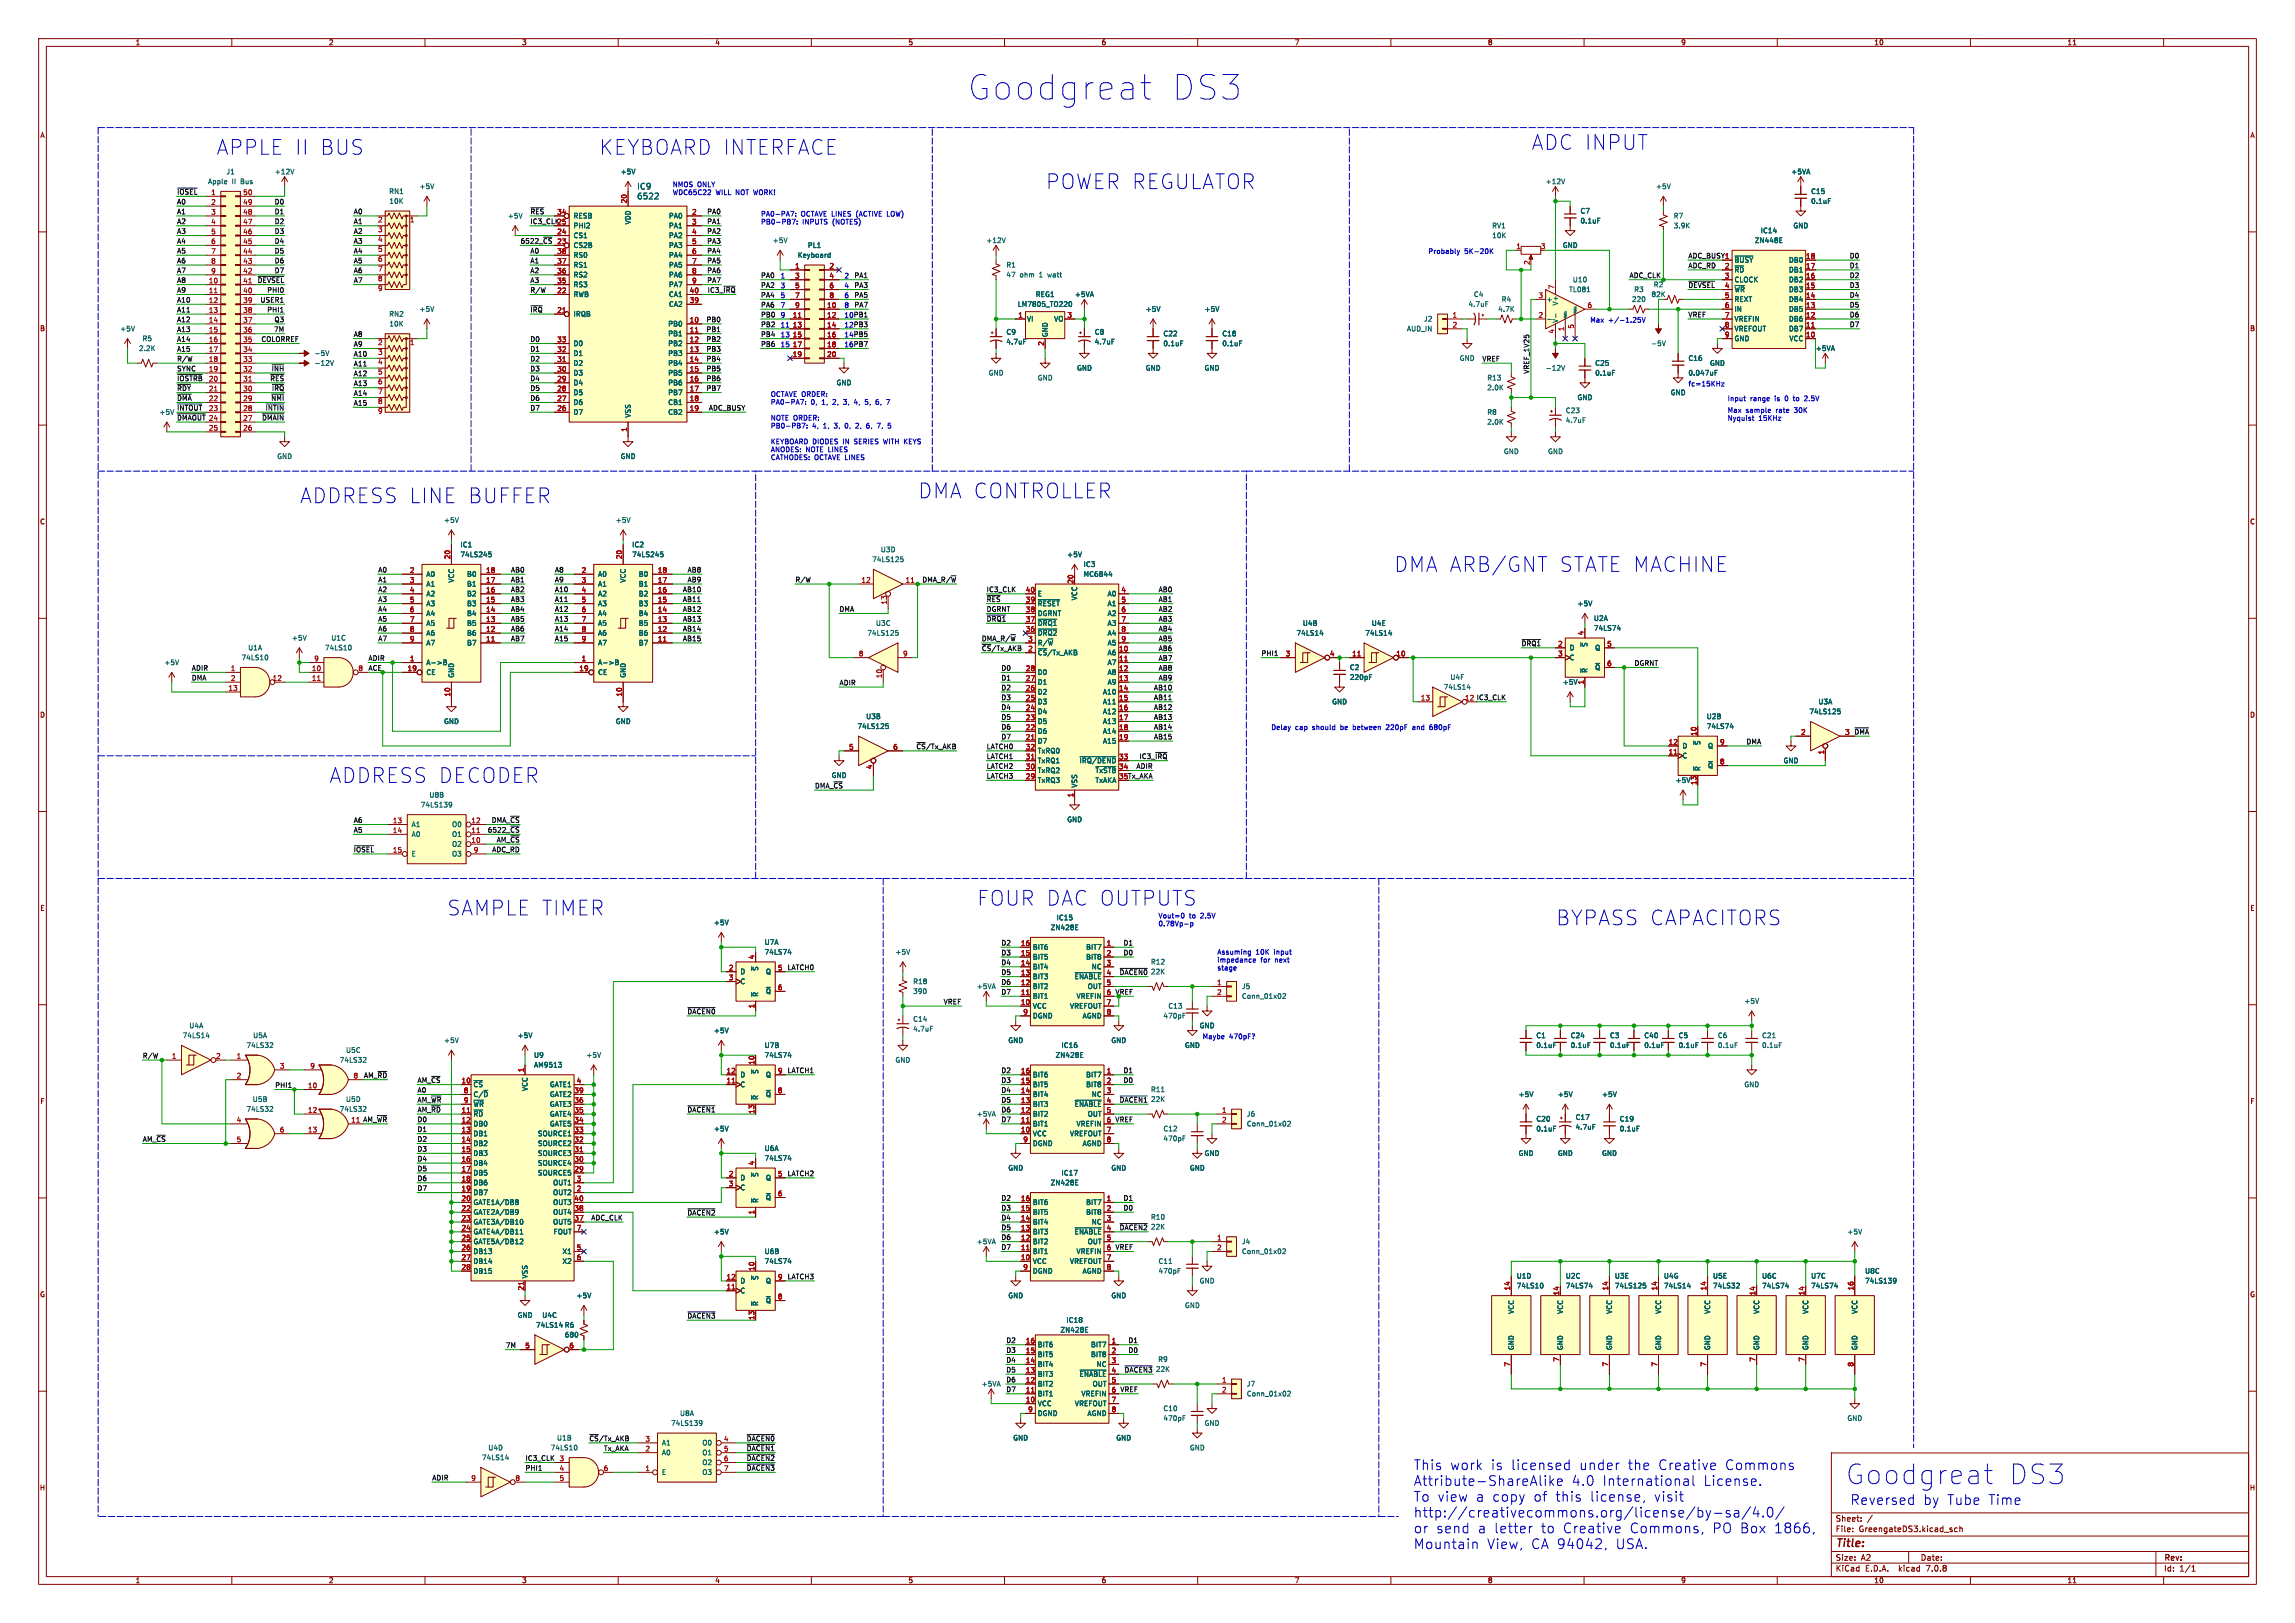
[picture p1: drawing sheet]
<svg xmlns="http://www.w3.org/2000/svg" width="594mm" height="420mm" viewBox="0 0 594 420" stroke-linecap="round" stroke-linejoin="round" font-family="sans-serif">
<defs><g id="words">
<g font-size="8.8" fill="#0000c2">
<text x="250.2" y="26.4">Goodgreat</text>
<text x="302.3" y="26.4">DS3</text>
</g>
<g font-size="7.1" fill="#0000c2">
<text x="477.5" y="384.6">Goodgreat</text>
<text x="519.3" y="384.6">DS3</text>
</g>
<g font-size="5.3" fill="#0000c2">
<text x="55.9" y="40.4">APPLE II BUS</text>
<text x="154.9" y="40.4">KEYBOARD INTERFACE</text>
<text x="396.2" y="39.1">ADC INPUT</text>
<text x="270.5" y="49.3">POWER REGULATOR</text>
<text x="77.5" y="130.6">ADDRESS LINE BUFFER</text>
<text x="237.5" y="129.3">DMA CONTROLLER</text>
<text x="360.7" y="148.3">DMA ARB/GNT</text>
<text x="402.9" y="148.3">STATE MACHINE</text>
<text x="85.1" y="203">ADDRESS DECODER</text>
<text x="115.6" y="237.2">SAMPLE TIMER</text>
<text x="252.7" y="234.7">FOUR DAC OUTPUTS</text>
<text x="402.6" y="239.8">BYPASS CAPACITORS</text>
</g>
<g font-size="3.5" fill="#0000c2">
<text x="365.8" y="380.6">This</text>
<text x="375.1" y="380.6">work</text>
<text x="385.6" y="380.6">is</text>
<text x="390.8" y="380.6">licensed</text>
<text x="408.4" y="380.6">under</text>
<text x="420.9" y="380.6">the</text>
<text x="428.7" y="380.6">Creative</text>
<text x="446" y="380.6">Commons</text>
<text x="365.8" y="384.7">Attribute-ShareAlike</text>
<text x="365.8" y="388.8">To view</text>
<text x="381.7" y="388.8">a copy</text>
<text x="396.5" y="388.8">of</text>
<text x="402.2" y="388.8">this</text>
<text x="406.6" y="384.7">4.0</text>
<text x="411.1" y="388.8">license,</text>
<text x="414.5" y="384.7">International</text>
<text x="427.6" y="388.8">visit</text>
<text x="440.6" y="384.7">License.</text>
<text x="478.8" y="389.6">Reversed</text>
<text x="497.6" y="389.6">by Tube</text>
<text x="514.3" y="389.6">Time</text>
<text x="365.8" y="392.9">http://creativecommons.org/license/by-sa/4.0/</text>
<text x="365.8" y="397">or</text>
<text x="365.8" y="401.1">Mountain</text>
<text x="371.5" y="397">send</text>
<text x="382.2" y="397">a letter</text>
<text x="384.7" y="401.1">View,</text>
<text x="396" y="401.1">CA 94042,</text>
<text x="398.5" y="397">to</text>
<text x="404.1" y="397">Creative</text>
<text x="417.8" y="401.1">USA.</text>
<text x="421.3" y="397">Commons,</text>
<text x="442.7" y="397">PO Box</text>
<text x="458.6" y="397">1866,</text>
</g>
<text font-size="2.8" fill="#840000" x="475" y="400.9">Title:</text>
<g font-size="2.1" fill="#006464">
<text x="164.8" y="49.3">IC9</text>
<text x="164.8" y="51.8">6522</text>
</g>
<g font-size="2.1" fill="#840000">
<text x="475" y="394">Sheet:</text>
<text x="475" y="396.7">File:</text>
<text x="481.1" y="396.7">GreengateDS3.kicad_sch</text>
<text x="475" y="406.9">KiCad</text>
<text x="475" y="404.1">Size:</text>
<text x="481.7" y="404.1">A2</text>
<text x="482.7" y="406.9">E.D.A.</text>
<text x="491.6" y="406.9">kicad</text>
<text x="497" y="404.1">Date:</text>
<text x="498.8" y="406.9">7.0.8</text>
<text x="560" y="404.3">Rev:</text>
<text x="560" y="406.9">Id:</text>
<text x="564.1" y="406.9">1/1</text>
</g>
<g font-size="1.8" fill="#840000">
<text x="35" y="11.9">1</text>
<text x="85" y="11.9">2</text>
<text x="135" y="11.9">3</text>
<text x="185" y="11.9">4</text>
<text x="235" y="11.9">5</text>
<text x="285" y="11.9">6</text>
<text x="335" y="11.9">7</text>
<text x="385" y="11.9">8</text>
<text x="435" y="11.9">9</text>
<text x="485" y="11.9">10</text>
<text x="535" y="11.9">11</text>
<text x="10.3" y="35.9">A</text>
<text x="582.3" y="35.9">A</text>
<text x="97.7" y="57.9">2</text>
<text x="137.2" y="55.5">~{RES} 34</text>
<text x="97.7" y="60.4">3</text>
<text x="97.7" y="62.9">4</text>
<text x="97.7" y="65.5">5</text>
<text x="134.6" y="63.1">6522_~{CS}23</text>
<text x="97.7" y="68">6</text>
<text x="97.7" y="70.6">7</text>
<text x="97.7" y="73.1">8</text>
<text x="10.3" y="85.9">B</text>
<text x="97.7" y="89.6">2</text>
<text x="582.3" y="85.9">B</text>
<text x="97.7" y="92.2">3</text>
<text x="97.7" y="94.7">4</text>
<text x="97.7" y="97.2">5</text>
<text x="97.7" y="99.8">6</text>
<text x="97.7" y="102.3">7</text>
<text x="97.7" y="104.9">8</text>
<text x="10.3" y="135.9">C</text>
<text x="582.3" y="135.9">C</text>
<text x="10.3" y="185.9">D</text>
<text x="582.3" y="185.9">D</text>
<text x="289.5" y="201.7">35 Tx_AKA</text>
<text x="10.3" y="235.9">E</text>
<text x="582.3" y="235.9">E</text>
<text x="10.3" y="285.9">F</text>
<text x="582.3" y="285.9">F</text>
<text x="10.3" y="335.9">G</text>
<text x="582.3" y="335.9">G</text>
<text x="10.2" y="385.9">H</text>
<text x="582.2" y="385.9">H</text>
<text x="35" y="409.9">1</text>
<text x="85" y="409.9">2</text>
<text x="135" y="409.9">3</text>
<text x="185" y="409.9">4</text>
<text x="235" y="409.9">5</text>
<text x="285" y="409.9">6</text>
<text x="335" y="409.9">7</text>
<text x="385" y="409.9">8</text>
<text x="435" y="409.9">9</text>
<text x="485" y="409.9">10</text>
<text x="535" y="409.9">11</text>
</g>
<g font-size="1.8" fill="#006464">
<text x="53.7" y="47.9">Apple</text>
<text x="58.5" y="45.3">J1</text>
<text x="60" y="47.9">II</text>
<text x="62.4" y="47.9">Bus</text>
<text x="71" y="45.3">+12V</text>
<text x="160.5" y="45.3">+5V</text>
<text x="399.9" y="47.9">+12V</text>
<text x="463.5" y="45.3">+5VA</text>
<text x="100.6" y="50.4">RN1</text>
<text x="100.7" y="52.9">10K</text>
<text x="108.5" y="49.1">+5V</text>
<text x="428.5" y="49.1">+5V</text>
<text x="468.6" y="50.4">C15</text>
<text x="468.6" y="52.9">0.1uF</text>
<text x="131.3" y="56.7">+5V</text>
<text x="148.3" y="59.3">PHI2</text>
<text x="148.3" y="56.7">RESB</text>
<text x="163.4" y="58.2" transform="rotate(-90 163.4 58.2)">VDD</text>
<text x="173" y="56.7">PA0</text>
<text x="173" y="59.3">PA1</text>
<text x="386.1" y="59.3">RV1</text>
<text x="409" y="55.5">C7</text>
<text x="409" y="58">0.1uF</text>
<text x="433.1" y="56.7">R7</text>
<text x="433.1" y="59.3">3.9K</text>
<text x="464.1" y="59.3">GND</text>
<text x="148.3" y="64.4">CS2B</text>
<text x="148.3" y="61.8">CS1</text>
<text x="173" y="61.8">PA2</text>
<text x="173" y="64.4">PA3</text>
<text x="199.9" y="63.1">+5V</text>
<text x="209" y="64.4">PL1</text>
<text x="255.2" y="63.1">+12V</text>
<text x="386.1" y="61.8">10K</text>
<text x="404.4" y="64.4">GND</text>
<text x="454.1" y="63.1">ZN448E</text>
<text x="455.6" y="60.6">IC14</text>
<text x="148.3" y="72">RS2</text>
<text x="148.3" y="69.4">RS1</text>
<text x="148.3" y="66.9">RS0</text>
<text x="173" y="66.9">PA4</text>
<text x="173" y="69.4">PA5</text>
<text x="173" y="72">PA6</text>
<text x="206.4" y="66.9">Keyboard</text>
<text x="260.4" y="69.4">R1</text>
<text x="260.4" y="72">47</text>
<text x="263.9" y="72">ohm</text>
<text x="269.1" y="72">1</text>
<text x="271.5" y="72">watt</text>
<text x="448.8" y="68.2">~{BUSY}</text>
<text x="448.8" y="70.7">~{RD}</text>
<text x="462.9" y="70.7">DB1</text>
<text x="462.9" y="68.2">DB0</text>
<text x="148.3" y="77.1">RWB</text>
<text x="148.3" y="74.5">RS3</text>
<text x="173" y="77.1">CA1</text>
<text x="173" y="74.5">PA7</text>
<text x="268" y="77.1">REG1</text>
<text x="278.1" y="77.1">+5VA</text>
<text x="381.4" y="77.1">C4</text>
<text x="406" y="75.8">TL081</text>
<text x="407" y="73.3">U10</text>
<text x="422.8" y="75.8">R3</text>
<text x="427.9" y="74.5">R2</text>
<text x="448.8" y="73.3">CLOCK</text>
<text x="448.8" y="75.8">~{WR}</text>
<text x="462.9" y="75.8">DB3</text>
<text x="462.9" y="73.3">DB2</text>
<text x="100.6" y="82.1">RN2</text>
<text x="108.5" y="80.9">+5V</text>
<text x="148.3" y="82.1">IRQB</text>
<text x="173" y="79.6">CA2</text>
<text x="263.3" y="79.6">LM7805_TO220</text>
<text x="265.7" y="83.4">VI</text>
<text x="272.7" y="83.4">VO</text>
<text x="296.4" y="80.9">+5V</text>
<text x="311.7" y="80.9">+5V</text>
<text x="368.4" y="83.4">J2</text>
<text x="380" y="79.6">4.7uF</text>
<text x="387.6" y="80.9">4.7K</text>
<text x="388.5" y="78.3">R4</text>
<text x="400.2" y="78.3">+</text>
<text x="403.5" y="83.7" transform="rotate(-90 403.5 83.7)">V-</text>
<text x="403.5" y="79.2" transform="rotate(-90 403.5 79.2)">V+</text>
<text x="422.3" y="78.3">220</text>
<text x="448.8" y="78.3">REXT</text>
<text x="448.8" y="80.9">IN</text>
<text x="448.8" y="83.4">VREFIN</text>
<text x="462.9" y="83.4">DB6</text>
<text x="462.9" y="80.9">DB5</text>
<text x="462.9" y="78.3">DB4</text>
<text x="31" y="86">+5V</text>
<text x="36.8" y="88.5">R5</text>
<text x="100.7" y="84.7">10K</text>
<text x="148.3" y="89.8">D0</text>
<text x="172.8" y="84.7">PB0</text>
<text x="172.8" y="87.2">PB1</text>
<text x="172.8" y="89.8">PB2</text>
<text x="260.4" y="86.8">C9</text>
<text x="260.4" y="89.3">4.7uF</text>
<text x="271.4" y="87.4" transform="rotate(-90 271.4 87.4)">GND</text>
<text x="283.2" y="86.8">C8</text>
<text x="283.2" y="89.3">4.7uF</text>
<text x="301" y="87.2">C22</text>
<text x="301" y="89.8">0.1uF</text>
<text x="316.2" y="87.2">C18</text>
<text x="316.2" y="89.8">0.1uF</text>
<text x="364" y="86">AUD_IN</text>
<text x="427.2" y="89.8">-5V</text>
<text x="448.8" y="86">VREFOUT</text>
<text x="448.8" y="88.5">GND</text>
<text x="462.9" y="86">DB7</text>
<text x="463" y="88.5">VCC</text>
<text x="35.9" y="91">2.2K</text>
<text x="81.3" y="92.3">-5V</text>
<text x="81.3" y="94.8">-12V</text>
<text x="148.3" y="94.8">D2</text>
<text x="148.3" y="92.3">D1</text>
<text x="172.8" y="92.3">PB3</text>
<text x="172.8" y="94.8">PB4</text>
<text x="377.7" y="93.6">GND</text>
<text x="412.8" y="94.8">C25</text>
<text x="436.9" y="93.6">C16</text>
<text x="442.5" y="94.8">GND</text>
<text x="469.9" y="91">+5VA</text>
<text x="148.3" y="99.9">D4</text>
<text x="148.3" y="97.4">D3</text>
<text x="172.8" y="97.4">PB5</text>
<text x="172.8" y="99.9">PB6</text>
<text x="216.4" y="99.9">GND</text>
<text x="255.8" y="97.4">GND</text>
<text x="268.5" y="98.7">GND</text>
<text x="278.6" y="96.1">GND</text>
<text x="296.4" y="96.1">GND</text>
<text x="311.7" y="96.1">GND</text>
<text x="384.8" y="98.7">R13</text>
<text x="384.8" y="101.2">2.0K</text>
<text x="399.9" y="96.1">-12V</text>
<text x="412.8" y="97.4">0.1uF</text>
<text x="436.9" y="97.4">0.047uF</text>
<text x="41.1" y="107.5">+5V</text>
<text x="148.3" y="107.5">D7</text>
<text x="148.3" y="105">D6</text>
<text x="148.3" y="102.5">D5</text>
<text x="172.8" y="102.5">PB7</text>
<text x="172.8" y="105">CB1</text>
<text x="172.8" y="107.5">CB2</text>
<text x="384.8" y="107.5">R8</text>
<text x="405.1" y="107.1">C23</text>
<text x="408.2" y="103.7">GND</text>
<text x="432.3" y="102.5">GND</text>
<text x="163.4" y="108.2" transform="rotate(-90 163.4 108.2)">VSS</text>
<text x="384.8" y="110.1">2.0K</text>
<text x="405.1" y="109.7">4.7uF</text>
<text x="71.6" y="119">GND</text>
<text x="160.5" y="119">GND</text>
<text x="389.1" y="117.7">GND</text>
<text x="400.6" y="117.7">GND</text>
<text x="114.8" y="135.5">+5V</text>
<text x="159.3" y="135.5">+5V</text>
<text x="119" y="141.8">IC1</text>
<text x="163.5" y="141.8">IC2</text>
<text x="227.9" y="143.1">U3D</text>
<text x="110.2" y="149.5">A0</text>
<text x="119" y="144.4">74LS245</text>
<text x="120.8" y="149.5">B0</text>
<text x="154.7" y="149.5">A0</text>
<text x="163.5" y="144.4">74LS245</text>
<text x="165.2" y="149.5">B0</text>
<text x="225.6" y="145.6">74LS125</text>
<text x="276.1" y="144.4">+5V</text>
<text x="280.3" y="146.9">IC3</text>
<text x="280.3" y="149.5">MC6844</text>
<text x="110.2" y="152">A1</text>
<text x="110.2" y="154.5">A2</text>
<text x="117.7" y="150.9" transform="rotate(-90 117.7 150.9)">VCC</text>
<text x="120.8" y="154.5">B2</text>
<text x="120.8" y="152">B1</text>
<text x="154.7" y="152">A1</text>
<text x="154.7" y="154.5">A2</text>
<text x="162.2" y="150.9" transform="rotate(-90 162.2 150.9)">VCC</text>
<text x="165.2" y="154.5">B2</text>
<text x="165.2" y="152">B1</text>
<text x="268.5" y="154.5">E</text>
<text x="279" y="155.5" transform="rotate(-90 279 155.5)">VCC</text>
<text x="286.6" y="154.5">A0</text>
<text x="110.2" y="157.1">A3</text>
<text x="110.2" y="159.6">A4</text>
<text x="120.8" y="159.6">B4</text>
<text x="120.8" y="157.1">B3</text>
<text x="154.7" y="157.1">A3</text>
<text x="154.7" y="159.6">A4</text>
<text x="165.2" y="159.6">B4</text>
<text x="165.2" y="157.1">B3</text>
<text x="268.5" y="159.6">DGRNT</text>
<text x="268.5" y="157.1">~{RESET}</text>
<text x="286.6" y="157.1">A1</text>
<text x="286.6" y="159.6">A2</text>
<text x="408.2" y="157.1">+5V</text>
<text x="412.4" y="160.9">U2A</text>
<text x="75.4" y="166">+5V</text>
<text x="85.6" y="166">U1C</text>
<text x="110.2" y="162.2">A5</text>
<text x="110.2" y="164.7">A6</text>
<text x="110.2" y="167.2">A7</text>
<text x="120.8" y="167.2">B7</text>
<text x="120.8" y="164.7">B6</text>
<text x="120.8" y="162.2">B5</text>
<text x="154.7" y="162.2">A5</text>
<text x="154.7" y="164.7">A6</text>
<text x="154.7" y="167.2">A7</text>
<text x="165.2" y="167.2">B7</text>
<text x="165.2" y="164.7">B6</text>
<text x="165.2" y="162.2">B5</text>
<text x="224.4" y="164.7">74LS125</text>
<text x="226.6" y="162.2">U3C</text>
<text x="268.5" y="167.2">R/~{W}</text>
<text x="268.5" y="164.7">~{DRQ2}</text>
<text x="268.5" y="162.2">~{DRQ1}</text>
<text x="286.6" y="162.2">A3</text>
<text x="286.6" y="164.7">A4</text>
<text x="286.6" y="167.2">A5</text>
<text x="335.5" y="164.7">74LS14</text>
<text x="337.1" y="162.2">U4B</text>
<text x="353.2" y="164.7">74LS14</text>
<text x="354.9" y="162.2">U4E</text>
<text x="411.1" y="167.5" transform="rotate(-90 411.1 167.5)">~{S}</text>
<text x="412.4" y="163.4">74LS74</text>
<text x="42.4" y="172.3">+5V</text>
<text x="62.4" y="171">74LS10</text>
<text x="64.1" y="168.5">U1A</text>
<text x="84" y="168.5">74LS10</text>
<text x="110.2" y="172.3">A-&gt;B</text>
<text x="154.7" y="172.3">A-&gt;B</text>
<text x="268.5" y="169.8">~{CS}/Tx_AKB</text>
<text x="286.6" y="169.8">A6</text>
<text x="286.6" y="172.3">A7</text>
<text x="349.3" y="173.6">C2</text>
<text x="406.1" y="168.5">D</text>
<text x="406.1" y="171">C</text>
<text x="412.7" y="168.5">Q</text>
<text x="412.7" y="173.6">~{Q}</text>
<text x="110.2" y="174.9">CE</text>
<text x="117.7" y="175.5" transform="rotate(-90 117.7 175.5)">GND</text>
<text x="154.7" y="174.9">CE</text>
<text x="162.2" y="175.5" transform="rotate(-90 162.2 175.5)">GND</text>
<text x="268.5" y="179.9">D2</text>
<text x="268.5" y="177.4">D1</text>
<text x="268.5" y="174.9">D0</text>
<text x="285.3" y="179.9">A10</text>
<text x="286.6" y="174.9">A8</text>
<text x="286.6" y="177.4">A9</text>
<text x="349.3" y="176.1">220pF</text>
<text x="373.6" y="178.7">74LS14</text>
<text x="375.3" y="176.1">U4F</text>
<text x="404.4" y="177.4">+5V</text>
<text x="411.1" y="174.2" transform="rotate(-90 411.1 174.2)">~{R}</text>
<text x="268.5" y="185">D4</text>
<text x="268.5" y="182.5">D3</text>
<text x="285.3" y="182.5">A11</text>
<text x="285.3" y="185">A12</text>
<text x="344.7" y="182.5">GND</text>
<text x="468.2" y="185">74LS125</text>
<text x="470.5" y="182.5">U3A</text>
<text x="114.8" y="187.6">GND</text>
<text x="159.3" y="187.6">GND</text>
<text x="221.8" y="188.8">74LS125</text>
<text x="224.1" y="186.3">U3B</text>
<text x="268.5" y="190.1">D6</text>
<text x="268.5" y="187.6">D5</text>
<text x="285.3" y="187.6">A13</text>
<text x="285.3" y="190.1">A14</text>
<text x="441.6" y="186.3">U2B</text>
<text x="441.6" y="188.8">74LS74</text>
<text x="268.5" y="192.6">D7</text>
<text x="268.5" y="197.7">TxRQ1</text>
<text x="268.5" y="195.2">TxRQ0</text>
<text x="279.3" y="197.7">~{IRQ/DEND}</text>
<text x="285.3" y="192.6">A15</text>
<text x="435.4" y="196.4">C</text>
<text x="435.4" y="193.9">D</text>
<text x="440.3" y="192.9" transform="rotate(-90 440.3 192.9)">~{S}</text>
<text x="441.9" y="193.9">Q</text>
<text x="461.5" y="197.7">GND</text>
<text x="215.1" y="201.5">GND</text>
<text x="268.5" y="202.8">TxRQ3</text>
<text x="268.5" y="200.3">TxRQ2</text>
<text x="279" y="204" transform="rotate(-90 279 204)">VSS</text>
<text x="283.4" y="200.3">~{TxSTB}</text>
<text x="283.4" y="202.8">TxAKA</text>
<text x="433.6" y="202.8">+5V</text>
<text x="440.3" y="199.6" transform="rotate(-90 440.3 199.6)">~{R}</text>
<text x="441.9" y="199">~{Q}</text>
<text x="108.8" y="209.1">74LS139</text>
<text x="111" y="206.6">U8B</text>
<text x="106.4" y="214.2">A1</text>
<text x="116.9" y="214.2">O0</text>
<text x="276.1" y="213">GND</text>
<text x="106.4" y="216.8">A0</text>
<text x="106.4" y="221.8">E</text>
<text x="116.9" y="219.3">O2</text>
<text x="116.9" y="216.8">O1</text>
<text x="116.9" y="221.8">O3</text>
<text x="184.7" y="239.6">+5V</text>
<text x="273.3" y="238.4">IC15</text>
<text x="197.8" y="244.7">U7A</text>
<text x="267.2" y="246">BIT6</text>
<text x="271.8" y="240.9">ZN428E</text>
<text x="281" y="246">BIT7</text>
<text x="196.4" y="251.3" transform="rotate(-90 196.4 251.3)">~{S}</text>
<text x="197.8" y="247.2">74LS74</text>
<text x="231.6" y="247.2">+5V</text>
<text x="267.2" y="251.1">BIT4</text>
<text x="267.2" y="248.5">BIT5</text>
<text x="281" y="248.5">BIT8</text>
<text x="282.4" y="251.1">NC</text>
<text x="297.8" y="249.8">R12</text>
<text x="191.5" y="252.3">D</text>
<text x="191.5" y="254.9">C</text>
<text x="198.1" y="252.3">Q</text>
<text x="198.1" y="257.4">~{Q}</text>
<text x="236.2" y="257.4">390</text>
<text x="236.2" y="254.9">R18</text>
<text x="252.7" y="256.1">+5VA</text>
<text x="267.2" y="256.1">BIT2</text>
<text x="267.2" y="253.6">BIT3</text>
<text x="278" y="253.6">~{ENABLE}</text>
<text x="281.4" y="256.1">OUT</text>
<text x="297.8" y="252.3">22K</text>
<text x="321.3" y="256.1">J5</text>
<text x="196.4" y="258.1" transform="rotate(-90 196.4 258.1)">~{R}</text>
<text x="267.2" y="261.2">VCC</text>
<text x="267.2" y="258.7">BIT1</text>
<text x="267.2" y="263.8">DGND</text>
<text x="276.8" y="261.2">VREFOUT</text>
<text x="278.5" y="258.7">VREFIN</text>
<text x="280.1" y="263.8">AGND</text>
<text x="301" y="263.8">470pF</text>
<text x="302.3" y="261.2">C13</text>
<text x="321.3" y="258.7">Conn_01x02</text>
<text x="451.4" y="259.9">+5V</text>
<text x="47.2" y="268.8">74LS14</text>
<text x="48.9" y="266.3">U4A</text>
<text x="65.4" y="268.8">U5A</text>
<text x="133.9" y="268.8">+5V</text>
<text x="184.7" y="267.6">+5V</text>
<text x="236.2" y="264.6">C14</text>
<text x="236.2" y="267.1">4.7uF</text>
<text x="310.4" y="266.3">GND</text>
<text x="397.5" y="268.8">C1</text>
<text x="406.4" y="268.8">C24</text>
<text x="416.6" y="268.8">C3</text>
<text x="425.5" y="268.8">C40</text>
<text x="434.4" y="268.8">C5</text>
<text x="444.5" y="268.8">C6</text>
<text x="455.9" y="268.8">C21</text>
<text x="63.7" y="271.4">74LS32</text>
<text x="87.8" y="275.2">74LS32</text>
<text x="89.4" y="272.6">U5C</text>
<text x="114.8" y="270.1">+5V</text>
<text x="138.1" y="273.9">U9</text>
<text x="151.6" y="273.9">+5V</text>
<text x="197.8" y="271.4">U7B</text>
<text x="197.8" y="273.9">74LS74</text>
<text x="231.6" y="275.2">GND</text>
<text x="260.9" y="270.1">GND</text>
<text x="273.1" y="273.9">ZN428E</text>
<text x="274.6" y="271.4">IC16</text>
<text x="287.5" y="270.1">GND</text>
<text x="306.6" y="271.4">GND</text>
<text x="397.5" y="271.4">0.1uF</text>
<text x="406.4" y="271.4">0.1uF</text>
<text x="416.6" y="271.4">0.1uF</text>
<text x="425.5" y="271.4">0.1uF</text>
<text x="434.4" y="271.4">0.1uF</text>
<text x="444.5" y="271.4">0.1uF</text>
<text x="455.9" y="271.4">0.1uF</text>
<text x="122.4" y="281.5">~{CS}</text>
<text x="138.1" y="276.5">AM9513</text>
<text x="142.2" y="281.5">GATE1</text>
<text x="191.5" y="281.5">C</text>
<text x="191.5" y="279">D</text>
<text x="196.4" y="278" transform="rotate(-90 196.4 278)">~{S}</text>
<text x="198.1" y="279">Q</text>
<text x="267.2" y="281.5">BIT5</text>
<text x="267.2" y="279">BIT6</text>
<text x="281" y="279">BIT7</text>
<text x="281" y="281.5">BIT8</text>
<text x="451.4" y="281.5">GND</text>
<text x="63.7" y="287.9">74LS32</text>
<text x="65.3" y="285.3">U5B</text>
<text x="87.8" y="287.9">74LS32</text>
<text x="89.4" y="285.3">U5D</text>
<text x="122.4" y="284.1">C/~{D}</text>
<text x="122.4" y="286.6">~{WR}</text>
<text x="136.8" y="282.5" transform="rotate(-90 136.8 282.5)">VCC</text>
<text x="142.2" y="286.6">GATE3</text>
<text x="142.2" y="284.1">GATE2</text>
<text x="196.4" y="284.7" transform="rotate(-90 196.4 284.7)">~{R}</text>
<text x="198.1" y="284.1">~{Q}</text>
<text x="267.2" y="286.6">BIT3</text>
<text x="267.2" y="284.1">BIT4</text>
<text x="278" y="286.6">~{ENABLE}</text>
<text x="282.4" y="284.1">NC</text>
<text x="297.8" y="282.8">R11</text>
<text x="297.8" y="285.3">22K</text>
<text x="392.9" y="284.1">+5V</text>
<text x="403.1" y="284.1">+5V</text>
<text x="414.5" y="284.1">+5V</text>
<text x="122.4" y="289.2">~{RD}</text>
<text x="122.4" y="291.7">DB0</text>
<text x="142.2" y="291.7">GATE5</text>
<text x="142.2" y="289.2">GATE4</text>
<text x="184.7" y="293">+5V</text>
<text x="252.7" y="289.2">+5VA</text>
<text x="267.2" y="291.7">BIT1</text>
<text x="267.2" y="289.2">BIT2</text>
<text x="278.5" y="291.7">VREFIN</text>
<text x="281.4" y="289.2">OUT</text>
<text x="301" y="293">C12</text>
<text x="322.6" y="289.2">J6</text>
<text x="322.6" y="291.7">Conn_01x02</text>
<text x="397.5" y="290.4">C20</text>
<text x="397.5" y="293">0.1uF</text>
<text x="407.7" y="290">C17</text>
<text x="407.7" y="292.5">4.7uF</text>
<text x="419.1" y="290.4">C19</text>
<text x="419.1" y="293">0.1uF</text>
<text x="122.4" y="294.2">DB1</text>
<text x="122.4" y="296.8">DB2</text>
<text x="122.4" y="299.3">DB3</text>
<text x="139.1" y="299.3">SOURCE3</text>
<text x="139.1" y="296.8">SOURCE2</text>
<text x="139.1" y="294.2">SOURCE1</text>
<text x="197.8" y="298">U6A</text>
<text x="267.2" y="294.2">VCC</text>
<text x="267.2" y="296.8">DGND</text>
<text x="276.8" y="294.2">VREFOUT</text>
<text x="280.1" y="296.8">AGND</text>
<text x="301" y="295.5">470pF</text>
<text x="311.7" y="299.3">GND</text>
<text x="392.9" y="299.3">GND</text>
<text x="403.1" y="299.3">GND</text>
<text x="414.5" y="299.3">GND</text>
<text x="122.4" y="301.9">DB4</text>
<text x="122.4" y="304.4">DB5</text>
<text x="139.1" y="304.4">SOURCE5</text>
<text x="139.1" y="301.9">SOURCE4</text>
<text x="191.5" y="305.7">D</text>
<text x="196.4" y="304.7" transform="rotate(-90 196.4 304.7)">~{S}</text>
<text x="197.8" y="300.6">74LS74</text>
<text x="198.1" y="305.7">Q</text>
<text x="260.9" y="303.1">GND</text>
<text x="274.6" y="304.4">IC17</text>
<text x="287.5" y="303.1">GND</text>
<text x="307.8" y="303.1">GND</text>
<text x="122.4" y="306.9">DB6</text>
<text x="122.4" y="309.5">DB7</text>
<text x="143" y="309.5">OUT2</text>
<text x="143" y="306.9">OUT1</text>
<text x="191.5" y="308.2">C</text>
<text x="196.4" y="311.4" transform="rotate(-90 196.4 311.4)">~{R}</text>
<text x="198.1" y="310.7">~{Q}</text>
<text x="271.8" y="306.9">ZN428E</text>
<text x="122.4" y="312">GATE1A/DB8</text>
<text x="122.4" y="314.6">GATE2A/DB9</text>
<text x="122.4" y="317.1">GATE3A/DB10</text>
<text x="143" y="317.1">OUT5</text>
<text x="143" y="314.6">OUT4</text>
<text x="143" y="312">OUT3</text>
<text x="267.2" y="317.1">BIT4</text>
<text x="267.2" y="314.6">BIT5</text>
<text x="267.2" y="312">BIT6</text>
<text x="281" y="312">BIT7</text>
<text x="281" y="314.6">BIT8</text>
<text x="282.4" y="317.1">NC</text>
<text x="297.8" y="315.8">R10</text>
<text x="122.4" y="319.6">GATE4A/DB11</text>
<text x="122.4" y="322.2">GATE5A/DB12</text>
<text x="143.2" y="319.6">FOUT</text>
<text x="184.7" y="319.6">+5V</text>
<text x="252.7" y="322.2">+5VA</text>
<text x="267.2" y="322.2">BIT2</text>
<text x="267.2" y="319.6">BIT3</text>
<text x="278" y="319.6">~{ENABLE}</text>
<text x="281.4" y="322.2">OUT</text>
<text x="297.8" y="318.4">22K</text>
<text x="321.3" y="322.2">J4</text>
<text x="478" y="319.6">+5V</text>
<text x="122.4" y="324.7">DB13</text>
<text x="122.4" y="327.3">DB14</text>
<text x="122.4" y="329.8">DB15</text>
<text x="145.5" y="324.7">X1</text>
<text x="145.5" y="327.3">X2</text>
<text x="197.8" y="324.7">U6B</text>
<text x="197.8" y="327.3">74LS74</text>
<text x="267.2" y="327.3">VCC</text>
<text x="267.2" y="324.7">BIT1</text>
<text x="267.2" y="329.8">DGND</text>
<text x="276.8" y="327.3">VREFOUT</text>
<text x="278.5" y="324.7">VREFIN</text>
<text x="280.1" y="329.8">AGND</text>
<text x="299.7" y="327.3">C11</text>
<text x="299.7" y="329.8">470pF</text>
<text x="321.3" y="324.7">Conn_01x02</text>
<text x="482.6" y="329.8">U8C</text>
<text x="136.8" y="331" transform="rotate(-90 136.8 331)">VSS</text>
<text x="191.5" y="334.9">C</text>
<text x="191.5" y="332.3">D</text>
<text x="196.4" y="331.4" transform="rotate(-90 196.4 331.4)">~{S}</text>
<text x="198.1" y="332.3">Q</text>
<text x="310.4" y="332.3">GND</text>
<text x="392.4" y="331.1">U1D</text>
<text x="392.4" y="333.6">74LS10</text>
<text x="405.1" y="331.1">U2C</text>
<text x="405.1" y="333.6">74LS74</text>
<text x="417.8" y="331.1">U3E</text>
<text x="417.8" y="333.6">74LS125</text>
<text x="430.5" y="331.1">U4G</text>
<text x="430.5" y="333.6">74LS14</text>
<text x="443.2" y="331.1">U5E</text>
<text x="443.2" y="333.6">74LS32</text>
<text x="455.9" y="331.1">U6C</text>
<text x="455.9" y="333.6">74LS74</text>
<text x="468.6" y="331.1">U7C</text>
<text x="468.6" y="333.6">74LS74</text>
<text x="482.6" y="332.3">74LS139</text>
<text x="133.9" y="341.2">GND</text>
<text x="140.2" y="341.2">U4C</text>
<text x="149.1" y="336.1">+5V</text>
<text x="196.4" y="338.1" transform="rotate(-90 196.4 338.1)">~{R}</text>
<text x="198.1" y="337.4">~{Q}</text>
<text x="260.9" y="336.1">GND</text>
<text x="287.5" y="336.1">GND</text>
<text x="306.6" y="338.7">GND</text>
<text x="392" y="340.1" transform="rotate(-90 392 340.1)">VCC</text>
<text x="404.7" y="340.1" transform="rotate(-90 404.7 340.1)">VCC</text>
<text x="417.4" y="340.1" transform="rotate(-90 417.4 340.1)">VCC</text>
<text x="430.1" y="340.1" transform="rotate(-90 430.1 340.1)">VCC</text>
<text x="442.8" y="340.1" transform="rotate(-90 442.8 340.1)">VCC</text>
<text x="455.5" y="340.1" transform="rotate(-90 455.5 340.1)">VCC</text>
<text x="468.2" y="340.1" transform="rotate(-90 468.2 340.1)">VCC</text>
<text x="480.9" y="340.1" transform="rotate(-90 480.9 340.1)">VCC</text>
<text x="138.6" y="343.8">74LS14</text>
<text x="146.1" y="343.8">R6</text>
<text x="146.1" y="346.3">680</text>
<text x="274.4" y="345">ZN428E</text>
<text x="275.9" y="342.5">IC18</text>
<text x="268.5" y="353.9">BIT4</text>
<text x="268.5" y="351.4">BIT5</text>
<text x="268.5" y="348.8">BIT6</text>
<text x="282.3" y="348.8">BIT7</text>
<text x="282.3" y="351.4">BIT8</text>
<text x="283.7" y="353.9">NC</text>
<text x="299.6" y="352.7">R9</text>
<text x="392" y="349.5" transform="rotate(-90 392 349.5)">GND</text>
<text x="404.7" y="349.5" transform="rotate(-90 404.7 349.5)">GND</text>
<text x="417.4" y="349.5" transform="rotate(-90 417.4 349.5)">GND</text>
<text x="430.1" y="349.5" transform="rotate(-90 430.1 349.5)">GND</text>
<text x="442.8" y="349.5" transform="rotate(-90 442.8 349.5)">GND</text>
<text x="455.5" y="349.5" transform="rotate(-90 455.5 349.5)">GND</text>
<text x="468.2" y="349.5" transform="rotate(-90 468.2 349.5)">GND</text>
<text x="480.9" y="349.5" transform="rotate(-90 480.9 349.5)">GND</text>
<text x="254" y="359">+5VA</text>
<text x="268.5" y="359">BIT2</text>
<text x="268.5" y="356.5">BIT3</text>
<text x="279.3" y="356.5">~{ENABLE}</text>
<text x="282.7" y="359">OUT</text>
<text x="299" y="355.2">22K</text>
<text x="322.6" y="359">J7</text>
<text x="268.5" y="364.1">VCC</text>
<text x="268.5" y="361.5">BIT1</text>
<text x="278.1" y="364.1">VREFOUT</text>
<text x="279.8" y="361.5">VREFIN</text>
<text x="301" y="365.4">C10</text>
<text x="322.6" y="361.5">Conn_01x02</text>
<text x="173.6" y="369.2">74LS139</text>
<text x="175.9" y="366.6">U8A</text>
<text x="268.5" y="366.6">DGND</text>
<text x="281.4" y="366.6">AGND</text>
<text x="301" y="367.9">470pF</text>
<text x="311.7" y="369.2">GND</text>
<text x="478" y="367.9">GND</text>
<text x="126.3" y="375.5">U4D</text>
<text x="142.4" y="375.5">74LS10</text>
<text x="144" y="373">U1B</text>
<text x="171.2" y="376.8">A0</text>
<text x="171.2" y="374.2">A1</text>
<text x="181.7" y="374.2">O0</text>
<text x="181.7" y="376.8">O1</text>
<text x="262.1" y="373">GND</text>
<text x="288.8" y="373">GND</text>
<text x="307.8" y="375.5">GND</text>
<text x="124.6" y="378.1">74LS14</text>
<text x="171.2" y="381.9">E</text>
<text x="181.7" y="379.3">O2</text>
<text x="181.7" y="381.9">O3</text>
</g>
<g font-size="1.8" fill="#0f0f0f">
<text x="45.7" y="50.4">~{IOSEL}</text>
<text x="45.7" y="53">A0</text>
<text x="71" y="53">D0</text>
<text x="45.7" y="58.1">A2</text>
<text x="45.7" y="55.5">A1</text>
<text x="71" y="55.5">D1</text>
<text x="71" y="58.1">D2</text>
<text x="91.4" y="58.1">A1</text>
<text x="91.4" y="55.5">A0</text>
<text x="137.2" y="58.1">IC3_CLK25</text>
<text x="182.9" y="55.5">PA0</text>
<text x="182.9" y="58.1">PA1</text>
<text x="45.7" y="60.6">A3</text>
<text x="45.7" y="63.1">A4</text>
<text x="45.7" y="65.7">A5</text>
<text x="71" y="63.1">D4</text>
<text x="71" y="60.6">D3</text>
<text x="71" y="65.7">D5</text>
<text x="91.4" y="60.6">A2</text>
<text x="91.4" y="63.1">A3</text>
<text x="91.4" y="65.7">A4</text>
<text x="137.2" y="65.7">A0</text>
<text x="182.9" y="65.7">PA4</text>
<text x="182.9" y="60.6">PA2</text>
<text x="182.9" y="63.1">PA3</text>
<text x="45.7" y="70.8">A7</text>
<text x="45.7" y="68.2">A6</text>
<text x="71" y="70.8">D7</text>
<text x="71" y="68.2">D6</text>
<text x="91.4" y="70.8">A6</text>
<text x="91.4" y="68.2">A5</text>
<text x="137.2" y="68.2">A1</text>
<text x="137.2" y="70.8">A2</text>
<text x="182.9" y="68.2">PA5</text>
<text x="182.9" y="70.8">PA6</text>
<text x="436.9" y="67">ADC_BUSY1</text>
<text x="436.9" y="69.5">ADC_RD</text>
<text x="478.6" y="69.5">D1</text>
<text x="478.6" y="67">D0</text>
<text x="45.7" y="75.8">A9</text>
<text x="45.7" y="73.3">A8</text>
<text x="66.6" y="73.3">~{DEVSEL}</text>
<text x="69" y="75.8">PHI0</text>
<text x="91.4" y="73.3">A7</text>
<text x="137.2" y="75.8">R/W</text>
<text x="137.2" y="73.3">A3</text>
<text x="182.9" y="73.3">PA7</text>
<text x="183" y="75.8">IC3_~{IRQ}</text>
<text x="196.8" y="72">PA0</text>
<text x="196.8" y="74.6">PA2</text>
<text x="196.8" y="77.1">PA4</text>
<text x="221" y="72">PA1</text>
<text x="221" y="74.6">PA3</text>
<text x="221" y="77.1">PA5</text>
<text x="421.6" y="72">ADC_CLK</text>
<text x="436.9" y="74.6">~{DEVSEL}4</text>
<text x="478.6" y="74.6">D3</text>
<text x="478.6" y="77.1">D4</text>
<text x="478.6" y="72">D2</text>
<text x="45.7" y="83.5">A12</text>
<text x="45.7" y="80.9">A11</text>
<text x="45.7" y="78.4">A10</text>
<text x="67.3" y="78.4">USER1</text>
<text x="69" y="80.9">PHI1</text>
<text x="70.9" y="83.5">Q3</text>
<text x="137.2" y="80.9">~{IRQ}</text>
<text x="182.7" y="83.5">PB0</text>
<text x="196.8" y="79.7">PA6</text>
<text x="196.8" y="82.2">PB0</text>
<text x="221" y="79.7">PA7</text>
<text x="436.9" y="82.2">VREF</text>
<text x="478.6" y="79.7">D5</text>
<text x="478.6" y="82.2">D6</text>
<text x="45.7" y="88.5">A14</text>
<text x="45.7" y="86">A13</text>
<text x="67.5" y="88.5">COLORREF</text>
<text x="70.8" y="86">7M</text>
<text x="91.4" y="89.8">A9</text>
<text x="91.4" y="87.3">A8</text>
<text x="137.2" y="88.5">D0</text>
<text x="182.7" y="88.5">PB2</text>
<text x="182.7" y="86">PB1</text>
<text x="196.8" y="84.7">PB2</text>
<text x="196.8" y="87.3">PB4</text>
<text x="196.8" y="89.8">PB6</text>
<text x="478.6" y="84.7">D7</text>
<text x="45.7" y="93.6">R/W</text>
<text x="45.7" y="91.1">A15</text>
<text x="91.4" y="92.4">A10</text>
<text x="91.4" y="94.9">A11</text>
<text x="137.2" y="93.6">D2</text>
<text x="137.2" y="91.1">D1</text>
<text x="182.7" y="93.6">PB4</text>
<text x="182.7" y="91.1">PB3</text>
<text x="383.5" y="93.6">VREF</text>
<text x="45.7" y="96.2">SYNC</text>
<text x="45.7" y="101.2">~{RDY}</text>
<text x="45.7" y="98.7">~{IOSTRB}20</text>
<text x="69.8" y="98.7">~{RES}</text>
<text x="70.2" y="96.2">~{INH}</text>
<text x="70.3" y="101.2">~{IRQ}</text>
<text x="91.4" y="100">A13</text>
<text x="91.4" y="97.4">A12</text>
<text x="137.2" y="98.7">D4</text>
<text x="137.2" y="96.2">D3</text>
<text x="137.2" y="101.2">D5</text>
<text x="182.7" y="98.7">PB6</text>
<text x="182.7" y="101.2">PB7</text>
<text x="182.7" y="96.2">PB5</text>
<text x="395.9" y="96.8" transform="rotate(-90 395.9 96.8)">VREF_1V25</text>
<text x="45.7" y="106.3">~{INTOUT}23</text>
<text x="45.7" y="103.8">~{DMA}</text>
<text x="68.6" y="106.3">~{INTIN}</text>
<text x="70.1" y="103.8">~{NMI}</text>
<text x="91.4" y="102.5">A14</text>
<text x="91.4" y="105.1">A15</text>
<text x="137.2" y="103.8">D6</text>
<text x="137.2" y="106.3">D7</text>
<text x="183.3" y="106.3">ADC_BUSY</text>
<text x="45.7" y="108.9">~{DMAOUT}</text>
<text x="67.7" y="108.9">~{DMAIN}</text>
<text x="97.8" y="148.2">A0</text>
<text x="132.1" y="148.2">AB0</text>
<text x="143.5" y="148.2">A8</text>
<text x="177.8" y="148.2">AB8</text>
<text x="97.8" y="150.8">A1</text>
<text x="97.8" y="155.9">A3</text>
<text x="97.8" y="153.3">A2</text>
<text x="132.1" y="150.8">AB1</text>
<text x="132.1" y="155.9">AB3</text>
<text x="132.1" y="153.3">AB2</text>
<text x="143.5" y="153.3">A10</text>
<text x="143.5" y="155.9">A11</text>
<text x="143.5" y="150.8">A9</text>
<text x="176.6" y="155.9">AB11</text>
<text x="176.6" y="153.3">AB10</text>
<text x="177.8" y="150.8">AB9</text>
<text x="205.7" y="150.8">R/W</text>
<text x="238.6" y="150.8">DMA_R/~{W}</text>
<text x="255.3" y="153.3">IC3_CLK</text>
<text x="255.3" y="155.9">~{RES}</text>
<text x="299.8" y="153.3">AB0</text>
<text x="299.8" y="155.9">AB1</text>
<text x="97.8" y="160.9">A5</text>
<text x="97.8" y="158.4">A4</text>
<text x="132.1" y="160.9">AB5</text>
<text x="132.1" y="158.4">AB4</text>
<text x="143.5" y="158.4">A12</text>
<text x="143.5" y="160.9">A13</text>
<text x="176.6" y="160.9">AB13</text>
<text x="176.6" y="158.4">AB12</text>
<text x="217.2" y="158.4">DMA</text>
<text x="255.3" y="158.4">DGRNT</text>
<text x="255.3" y="160.9">~{DRQ1}</text>
<text x="299.8" y="158.4">AB2</text>
<text x="299.8" y="160.9">AB3</text>
<text x="97.8" y="163.5">A6</text>
<text x="97.8" y="166">A7</text>
<text x="132.1" y="166">AB7</text>
<text x="132.1" y="163.5">AB6</text>
<text x="143.5" y="163.5">A14</text>
<text x="143.5" y="166">A15</text>
<text x="176.6" y="163.5">AB14</text>
<text x="176.6" y="166">AB15</text>
<text x="254" y="166">DMA_R/~{W}</text>
<text x="299.8" y="166">AB5</text>
<text x="299.8" y="163.5">AB4</text>
<text x="393.7" y="167.3">~{DRQ1}</text>
<text x="49.5" y="173.6">ADIR</text>
<text x="95.2" y="171.1">ADIR</text>
<text x="95.2" y="173.6">ACE</text>
<text x="254" y="168.6">~{CS}/Tx_AKB 2</text>
<text x="259.1" y="173.6">D0</text>
<text x="299.8" y="173.6">AB8</text>
<text x="299.8" y="171.1">AB7</text>
<text x="299.8" y="168.6">AB6</text>
<text x="326.4" y="169.8">PHI1</text>
<text x="422.9" y="172.4">DGRNT</text>
<text x="49.5" y="176.2">DMA</text>
<text x="217.2" y="177.5">ADIR</text>
<text x="259.1" y="178.7">D2</text>
<text x="259.1" y="176.2">D1</text>
<text x="298.5" y="178.7">AB10</text>
<text x="299.8" y="176.2">AB9</text>
<text x="259.1" y="181.3">D3</text>
<text x="259.1" y="183.8">D4</text>
<text x="298.5" y="181.3">AB11</text>
<text x="298.5" y="183.8">AB12</text>
<text x="379.1" y="181.4">12 IC3_CLK</text>
<text x="259.1" y="191.4">D7</text>
<text x="259.1" y="188.9">D6</text>
<text x="259.1" y="186.3">D5</text>
<text x="298.5" y="186.3">AB13</text>
<text x="298.5" y="188.9">AB14</text>
<text x="298.5" y="191.4">AB15</text>
<text x="479.9" y="190.2">~{DMA}</text>
<text x="237" y="194">~{CS}/Tx_AKB</text>
<text x="255.3" y="194">LATCH0</text>
<text x="255.3" y="196.5">LATCH1</text>
<text x="294.8" y="196.5">IC3_~{IRQ}</text>
<text x="451.9" y="192.7">DMA</text>
<text x="255.3" y="199">LATCH2</text>
<text x="255.3" y="201.6">LATCH3</text>
<text x="294" y="199">ADIR</text>
<text x="210.8" y="204.1">DMA_~{CS}</text>
<text x="91.4" y="215.6">A5</text>
<text x="91.4" y="213">A6</text>
<text x="126.1" y="215.6">6522_~{CS}</text>
<text x="127.2" y="213">DMA_~{CS}</text>
<text x="91.4" y="220.6">~{IOSEL}</text>
<text x="127.3" y="220.6">ADC_RD</text>
<text x="128.4" y="218.1">AM_~{CS}</text>
<text x="259.1" y="244.8">D2</text>
<text x="290.7" y="244.8">D1</text>
<text x="203.7" y="251.1">LATCH0</text>
<text x="259.1" y="247.3">D3</text>
<text x="259.1" y="249.8">D4</text>
<text x="290.7" y="247.3">D0</text>
<text x="259.1" y="257.5">D7</text>
<text x="259.1" y="254.9">D6</text>
<text x="259.1" y="252.4">D5</text>
<text x="289.7" y="252.4">~{DACEN0}</text>
<text x="177.8" y="262.5">~{DACEN0}</text>
<text x="244.1" y="260">VREF</text>
<text x="36.8" y="274">R/W</text>
<text x="71.1" y="281.6">PHI1</text>
<text x="94.1" y="279.1">AM_~{RD}</text>
<text x="107.9" y="280.3">AM_~{CS}</text>
<text x="203.7" y="277.8">LATCH1</text>
<text x="259.1" y="280.3">D3</text>
<text x="259.1" y="277.8">D2</text>
<text x="290.7" y="280.3">D0</text>
<text x="290.7" y="277.8">D1</text>
<text x="107.9" y="287.9">AM_~{RD}</text>
<text x="107.9" y="282.9">A0</text>
<text x="107.9" y="285.4">AM_~{WR}</text>
<text x="177.8" y="287.9">~{DACEN1}</text>
<text x="259.1" y="285.4">D5</text>
<text x="259.1" y="282.9">D4</text>
<text x="259.1" y="287.9">D6</text>
<text x="289.7" y="285.4">~{DACEN1}</text>
<text x="90.8" y="290.6">11 AM_~{WR}</text>
<text x="107.9" y="290.5">D0</text>
<text x="107.9" y="293">D1</text>
<text x="259.1" y="290.5">D7</text>
<text x="288.6" y="290.5">VREF</text>
<text x="36.8" y="295.6">AM_~{CS}</text>
<text x="107.9" y="298.1">D3</text>
<text x="107.9" y="295.6">D2</text>
<text x="107.9" y="305.7">D6</text>
<text x="107.9" y="300.6">D4</text>
<text x="107.9" y="303.2">D5</text>
<text x="203.7" y="304.5">LATCH2</text>
<text x="107.9" y="308.3">D7</text>
<text x="259.1" y="310.8">D2</text>
<text x="290.7" y="310.8">D1</text>
<text x="152.9" y="315.9">ADC_CLK</text>
<text x="177.8" y="314.6">~{DACEN2}</text>
<text x="259.1" y="315.9">D4</text>
<text x="259.1" y="313.3">D3</text>
<text x="290.7" y="313.3">D0</text>
<text x="259.1" y="318.4">D5</text>
<text x="259.1" y="323.5">D7</text>
<text x="259.1" y="321">D6</text>
<text x="288.6" y="323.5">VREF</text>
<text x="289.7" y="318.4">~{DACEN2}</text>
<text x="203.7" y="331.1">LATCH3</text>
<text x="177.8" y="341.3">~{DACEN3}</text>
<text x="260.3" y="347.6">D2</text>
<text x="292" y="347.6">D1</text>
<text x="130.8" y="348.9">7M</text>
<text x="260.3" y="350.2">D3</text>
<text x="260.3" y="352.7">D4</text>
<text x="292" y="350.2">D0</text>
<text x="260.3" y="357.8">D6</text>
<text x="260.3" y="355.3">D5</text>
<text x="290.9" y="355.3">~{DACEN3}</text>
<text x="260.3" y="360.3">D7</text>
<text x="289.8" y="360.3">VREF</text>
<text x="152.4" y="373">~{CS}/Tx_AKB</text>
<text x="156.2" y="375.6">Tx_AKA</text>
<text x="193.1" y="375.6">~{DACEN1}</text>
<text x="193.1" y="373">~{DACEN0}</text>
<text x="111.8" y="383.2">ADIR</text>
<text x="135.9" y="378.1">IC3_CLK</text>
<text x="135.9" y="380.7">PHI1</text>
<text x="193.1" y="380.7">~{DACEN3}</text>
<text x="193.1" y="378.1">~{DACEN2}</text>
</g>
<g font-size="1.8" fill="#a90000">
<text x="54.5" y="50.5">1</text>
<text x="54.5" y="53.1">2</text>
<text x="62.8" y="53.1">49</text>
<text x="62.8" y="50.5">50</text>
<text x="162.3" y="52.7" transform="rotate(-90 162.3 52.7)">20</text>
<text x="54.5" y="55.6">3</text>
<text x="54.5" y="58.2">4</text>
<text x="62.8" y="58.2">47</text>
<text x="62.8" y="55.6">48</text>
<text x="106" y="57.9">1</text>
<text x="144.1" y="58.2">25</text>
<text x="144.1" y="55.6">34</text>
<text x="179" y="55.6">2</text>
<text x="179" y="58.2">3</text>
<text x="54.5" y="60.7">5</text>
<text x="54.5" y="63.2">6</text>
<text x="54.5" y="65.8">7</text>
<text x="62.8" y="65.8">44</text>
<text x="62.8" y="63.2">45</text>
<text x="62.8" y="60.7">46</text>
<text x="144.1" y="60.7">24</text>
<text x="144.1" y="65.8">38</text>
<text x="144.1" y="63.2">23</text>
<text x="179" y="60.7">4</text>
<text x="179" y="63.2">5</text>
<text x="179" y="65.8">6</text>
<text x="392.4" y="64.5">1</text>
<text x="398.7" y="64.5">3</text>
<text x="54.5" y="68.3">8</text>
<text x="54.5" y="70.9">9</text>
<text x="62.8" y="70.9">42</text>
<text x="62.8" y="68.3">43</text>
<text x="144.1" y="70.9">36</text>
<text x="144.1" y="68.3">37</text>
<text x="179" y="68.3">7</text>
<text x="179" y="70.9">8</text>
<text x="205.7" y="69.6">1</text>
<text x="214.6" y="69.6">2</text>
<text x="396" y="68.7" transform="rotate(-90 396 68.7)">2</text>
<text x="446.3" y="69.6">2</text>
<text x="446.3" y="67.1">1</text>
<text x="467.3" y="69.6">17</text>
<text x="467.3" y="67.1">18</text>
<text x="53.9" y="73.4">10</text>
<text x="53.9" y="75.9">11</text>
<text x="62.8" y="75.9">40</text>
<text x="62.8" y="73.4">41</text>
<text x="97.7" y="75.6">9</text>
<text x="144.1" y="75.9">22</text>
<text x="144.1" y="73.4">35</text>
<text x="178.4" y="75.9">40</text>
<text x="179" y="73.4">9</text>
<text x="205.7" y="72.1">3</text>
<text x="205.7" y="74.7">5</text>
<text x="205.7" y="77.2">7</text>
<text x="214.6" y="72.1">4</text>
<text x="214.6" y="74.7">6</text>
<text x="214.6" y="77.2">8</text>
<text x="398.1" y="77.2">3</text>
<text x="402.3" y="75" transform="rotate(-90 402.3 75)">7</text>
<text x="446.3" y="72.1">3</text>
<text x="446.3" y="77.2">5</text>
<text x="446.3" y="74.7">4</text>
<text x="467.3" y="77.2">14</text>
<text x="467.3" y="74.7">15</text>
<text x="467.3" y="72.1">16</text>
<text x="53.9" y="78.5">12</text>
<text x="53.9" y="81">13</text>
<text x="53.9" y="83.6">14</text>
<text x="62.8" y="83.6">37</text>
<text x="62.8" y="81">38</text>
<text x="62.8" y="78.5">39</text>
<text x="144.1" y="81">21</text>
<text x="178.4" y="83.6">10</text>
<text x="178.4" y="78.5">39</text>
<text x="205.1" y="82.3">11</text>
<text x="205.7" y="79.8">9</text>
<text x="214" y="79.8">10</text>
<text x="214" y="82.3">12</text>
<text x="263.5" y="82.3">1</text>
<text x="276.2" y="82.3">3</text>
<text x="375.8" y="82.3">1</text>
<text x="398.1" y="82.3">2</text>
<text x="410.8" y="79.8">6</text>
<text x="446.3" y="79.8">6</text>
<text x="446.3" y="82.3">7</text>
<text x="467.3" y="82.3">12</text>
<text x="467.3" y="79.8">13</text>
<text x="53.9" y="86.1">15</text>
<text x="53.9" y="88.6">16</text>
<text x="62.8" y="88.6">35</text>
<text x="62.8" y="86.1">36</text>
<text x="106" y="89.6">1</text>
<text x="144.1" y="88.6">33</text>
<text x="178.4" y="86.1">11</text>
<text x="178.4" y="88.6">12</text>
<text x="205.1" y="84.8">13</text>
<text x="205.1" y="87.4">15</text>
<text x="205.1" y="89.9">17</text>
<text x="214" y="84.8">14</text>
<text x="214" y="87.4">16</text>
<text x="214" y="89.9">18</text>
<text x="270.3" y="89.6" transform="rotate(-90 270.3 89.6)">2</text>
<text x="375.8" y="84.8">2</text>
<text x="402.3" y="86.4" transform="rotate(-90 402.3 86.4)">4</text>
<text x="404.9" y="85.8" transform="rotate(-90 404.9 85.8)">1</text>
<text x="407.4" y="85.2" transform="rotate(-90 407.4 85.2)">5</text>
<text x="446.3" y="84.8">8</text>
<text x="446.3" y="87.4">9</text>
<text x="467.3" y="87.4">10</text>
<text x="467.3" y="84.8">11</text>
<text x="53.9" y="91.2">17</text>
<text x="53.9" y="93.7">18</text>
<text x="62.8" y="93.7">33</text>
<text x="62.8" y="91.2">34</text>
<text x="144.1" y="93.7">31</text>
<text x="144.1" y="91.2">32</text>
<text x="178.4" y="91.2">13</text>
<text x="178.4" y="93.7">14</text>
<text x="205.1" y="92.5">19</text>
<text x="214" y="92.5">20</text>
<text x="53.9" y="96.3">19</text>
<text x="53.9" y="101.3">21</text>
<text x="62.8" y="101.3">30</text>
<text x="62.8" y="98.8">31</text>
<text x="62.8" y="96.3">32</text>
<text x="144.1" y="101.3">28</text>
<text x="144.1" y="98.8">29</text>
<text x="144.1" y="96.3">30</text>
<text x="178.4" y="96.3">15</text>
<text x="178.4" y="98.8">16</text>
<text x="178.4" y="101.3">17</text>
<text x="53.9" y="103.9">22</text>
<text x="62.8" y="106.4">28</text>
<text x="62.8" y="103.9">29</text>
<text x="97.7" y="107.4">9</text>
<text x="144.1" y="106.4">26</text>
<text x="144.1" y="103.9">27</text>
<text x="178.4" y="103.9">18</text>
<text x="178.4" y="106.4">19</text>
<text x="53.9" y="109">24</text>
<text x="53.9" y="111.5">25</text>
<text x="62.8" y="111.5">26</text>
<text x="62.8" y="109">27</text>
<text x="162.3" y="111.8" transform="rotate(-90 162.3 111.8)">1</text>
<text x="106" y="148.3">2</text>
<text x="116.6" y="144.8" transform="rotate(-90 116.6 144.8)">20</text>
<text x="125.7" y="148.3">18</text>
<text x="150.4" y="148.3">2</text>
<text x="161" y="144.8" transform="rotate(-90 161 144.8)">20</text>
<text x="170.1" y="148.3">18</text>
<text x="106" y="150.9">3</text>
<text x="106" y="153.4">4</text>
<text x="106" y="156">5</text>
<text x="125.7" y="156">15</text>
<text x="125.7" y="153.4">16</text>
<text x="125.7" y="150.9">17</text>
<text x="150.4" y="150.9">3</text>
<text x="150.4" y="153.4">4</text>
<text x="150.4" y="156">5</text>
<text x="170.1" y="156">15</text>
<text x="170.1" y="153.4">16</text>
<text x="170.1" y="150.9">17</text>
<text x="222.8" y="150.9">12</text>
<text x="234.3" y="150.9">11</text>
<text x="265.4" y="156">39</text>
<text x="265.4" y="153.4">40</text>
<text x="277.9" y="151.2" transform="rotate(-90 277.9 151.2)">20</text>
<text x="290.1" y="153.4">4</text>
<text x="290.1" y="156">5</text>
<text x="106" y="158.5">6</text>
<text x="106" y="161">7</text>
<text x="125.7" y="161">13</text>
<text x="125.7" y="158.5">14</text>
<text x="150.4" y="158.5">6</text>
<text x="150.4" y="161">7</text>
<text x="170.1" y="161">13</text>
<text x="170.1" y="158.5">14</text>
<text x="229.6" y="156.6" transform="rotate(-90 229.6 156.6)">13</text>
<text x="265.4" y="161">37</text>
<text x="265.4" y="158.5">38</text>
<text x="290.1" y="158.5">6</text>
<text x="290.1" y="161">7</text>
<text x="106" y="163.6">8</text>
<text x="106" y="166.1">9</text>
<text x="125.7" y="166.1">11</text>
<text x="125.7" y="163.6">12</text>
<text x="150.4" y="163.6">8</text>
<text x="150.4" y="166.1">9</text>
<text x="170.1" y="166.1">11</text>
<text x="170.1" y="163.6">12</text>
<text x="265.4" y="163.6">36</text>
<text x="266" y="166.1">3</text>
<text x="290.1" y="163.6">8</text>
<text x="290.1" y="166.1">9</text>
<text x="403.2" y="167.4">2</text>
<text x="410" y="164.5" transform="rotate(-90 410 164.5)">4</text>
<text x="415.9" y="167.4">5</text>
<text x="59.6" y="173.7">1</text>
<text x="80.6" y="173.7">10</text>
<text x="81.2" y="171.2">9</text>
<text x="92.6" y="173.7">8</text>
<text x="105.4" y="173.7">19</text>
<text x="106" y="171.2">1</text>
<text x="149.8" y="173.7">19</text>
<text x="150.4" y="171.2">1</text>
<text x="222.2" y="169.9">8</text>
<text x="233.6" y="169.9">9</text>
<text x="265.4" y="173.7">28</text>
<text x="266" y="168.7">2</text>
<text x="289.5" y="168.7">10</text>
<text x="289.5" y="171.2">11</text>
<text x="289.5" y="173.7">12</text>
<text x="332.7" y="169.9">3</text>
<text x="344.1" y="169.9">4</text>
<text x="349.8" y="169.9">11</text>
<text x="361.3" y="169.9">10</text>
<text x="403.2" y="169.9">3</text>
<text x="415.9" y="172.5">6</text>
<text x="59" y="178.8">13</text>
<text x="59.6" y="176.3">2</text>
<text x="70.4" y="176.3">12</text>
<text x="80.6" y="176.3">11</text>
<text x="228.3" y="175.6" transform="rotate(-90 228.3 175.6)">10</text>
<text x="265.4" y="178.8">26</text>
<text x="265.4" y="176.3">27</text>
<text x="289.5" y="176.3">13</text>
<text x="289.5" y="178.8">14</text>
<text x="410" y="177.2" transform="rotate(-90 410 177.2)">1</text>
<text x="116.6" y="180.4" transform="rotate(-90 116.6 180.4)">10</text>
<text x="161" y="180.4" transform="rotate(-90 161 180.4)">10</text>
<text x="265.4" y="183.9">24</text>
<text x="265.4" y="181.4">25</text>
<text x="289.5" y="181.4">15</text>
<text x="289.5" y="183.9">16</text>
<text x="367.6" y="181.4">13</text>
<text x="265.4" y="191.5">21</text>
<text x="265.4" y="189">22</text>
<text x="265.4" y="186.4">23</text>
<text x="289.5" y="186.4">17</text>
<text x="289.5" y="189">18</text>
<text x="289.5" y="191.5">19</text>
<text x="439.2" y="190.5" transform="rotate(-90 439.2 190.5)">10</text>
<text x="466" y="190.2">2</text>
<text x="477.4" y="190.2">3</text>
<text x="219.6" y="194.1">5</text>
<text x="231.1" y="194.1">6</text>
<text x="265.4" y="196.6">31</text>
<text x="265.4" y="194.1">32</text>
<text x="289.5" y="196.6">33</text>
<text x="431.8" y="195.3">11</text>
<text x="431.8" y="192.8">12</text>
<text x="445.1" y="197.9">8</text>
<text x="445.1" y="192.8">9</text>
<text x="472.2" y="195.3" transform="rotate(-90 472.2 195.3)">1</text>
<text x="225.8" y="199.1" transform="rotate(-90 225.8 199.1)">4</text>
<text x="265.4" y="201.7">29</text>
<text x="265.4" y="199.1">30</text>
<text x="289.5" y="199.1">34</text>
<text x="289.5" y="201.7">35</text>
<text x="439.2" y="203.2" transform="rotate(-90 439.2 203.2)">13</text>
<text x="277.9" y="206.4" transform="rotate(-90 277.9 206.4)">1</text>
<text x="101.6" y="213.1">13</text>
<text x="101.6" y="215.6">14</text>
<text x="121.9" y="215.6">11</text>
<text x="121.9" y="213.1">12</text>
<text x="101.6" y="220.7">15</text>
<text x="121.9" y="218.2">10</text>
<text x="122.5" y="220.7">9</text>
<text x="264.1" y="244.9">16</text>
<text x="286.3" y="244.9">1</text>
<text x="188.5" y="251.2">2</text>
<text x="195.3" y="248.4" transform="rotate(-90 195.3 248.4)">4</text>
<text x="201.2" y="251.2">5</text>
<text x="264.1" y="249.9">14</text>
<text x="264.1" y="247.4">15</text>
<text x="286.3" y="247.4">2</text>
<text x="286.3" y="249.9">3</text>
<text x="188.5" y="253.7">3</text>
<text x="201.2" y="256.3">6</text>
<text x="264.1" y="257.6">11</text>
<text x="264.1" y="255">12</text>
<text x="264.1" y="252.5">13</text>
<text x="286.3" y="252.5">4</text>
<text x="286.3" y="255">5</text>
<text x="286.3" y="257.6">6</text>
<text x="314.9" y="255">1</text>
<text x="314.9" y="257.6">2</text>
<text x="195.3" y="261.1" transform="rotate(-90 195.3 261.1)">1</text>
<text x="264.1" y="260.1">10</text>
<text x="264.7" y="262.6">9</text>
<text x="286.3" y="260.1">7</text>
<text x="286.3" y="262.6">8</text>
<text x="44.4" y="274.1">1</text>
<text x="55.8" y="274.1">2</text>
<text x="61.1" y="274.1">1</text>
<text x="195.3" y="275.6" transform="rotate(-90 195.3 275.6)">10</text>
<text x="61.1" y="279.1">2</text>
<text x="72.3" y="276.6">3</text>
<text x="79.6" y="281.7">10</text>
<text x="80.2" y="276.6">9</text>
<text x="91.4" y="279.1">8</text>
<text x="119.3" y="280.4">10</text>
<text x="135.6" y="277.6" transform="rotate(-90 135.6 277.6)">1</text>
<text x="149.2" y="280.4">4</text>
<text x="187.9" y="280.4">11</text>
<text x="187.9" y="277.9">12</text>
<text x="201.2" y="277.9">9</text>
<text x="264.1" y="280.4">15</text>
<text x="264.1" y="277.9">16</text>
<text x="286.3" y="277.9">1</text>
<text x="286.3" y="280.4">2</text>
<text x="119.9" y="283">8</text>
<text x="119.9" y="285.5">9</text>
<text x="148.5" y="285.5">36</text>
<text x="148.5" y="283">39</text>
<text x="201.2" y="283">8</text>
<text x="264.1" y="285.5">13</text>
<text x="264.1" y="283">14</text>
<text x="286.3" y="283">3</text>
<text x="286.3" y="285.5">4</text>
<text x="61.1" y="290.6">4</text>
<text x="72.3" y="293.1">6</text>
<text x="79.6" y="288">12</text>
<text x="79.6" y="293.1">13</text>
<text x="119.3" y="288">11</text>
<text x="119.3" y="290.6">12</text>
<text x="119.3" y="293.1">13</text>
<text x="148.5" y="293.1">33</text>
<text x="148.5" y="290.6">34</text>
<text x="148.5" y="288">35</text>
<text x="195.3" y="288.3" transform="rotate(-90 195.3 288.3)">13</text>
<text x="264.1" y="293.1">10</text>
<text x="264.1" y="290.6">11</text>
<text x="264.1" y="288">12</text>
<text x="286.3" y="288">5</text>
<text x="286.3" y="290.6">6</text>
<text x="286.3" y="293.1">7</text>
<text x="316.2" y="288">1</text>
<text x="316.2" y="290.6">2</text>
<text x="61.1" y="295.7">5</text>
<text x="119.3" y="295.7">14</text>
<text x="119.3" y="298.2">15</text>
<text x="148.5" y="298.2">31</text>
<text x="148.5" y="295.7">32</text>
<text x="264.7" y="295.7">9</text>
<text x="286.3" y="295.7">8</text>
<text x="119.3" y="300.7">16</text>
<text x="119.3" y="303.3">17</text>
<text x="119.3" y="305.8">18</text>
<text x="148.5" y="303.3">29</text>
<text x="148.5" y="300.7">30</text>
<text x="149.2" y="305.8">3</text>
<text x="188.5" y="304.5">2</text>
<text x="195.3" y="301.7" transform="rotate(-90 195.3 301.7)">4</text>
<text x="201.2" y="304.5">5</text>
<text x="119.3" y="308.4">19</text>
<text x="119.3" y="310.9">20</text>
<text x="148.5" y="310.9">40</text>
<text x="149.2" y="308.4">2</text>
<text x="188.5" y="307.1">3</text>
<text x="201.2" y="309.6">6</text>
<text x="264.1" y="310.9">16</text>
<text x="286.3" y="310.9">1</text>
<text x="119.3" y="313.4">22</text>
<text x="119.3" y="316">23</text>
<text x="148.5" y="316">37</text>
<text x="148.5" y="313.4">38</text>
<text x="195.3" y="314.4" transform="rotate(-90 195.3 314.4)">1</text>
<text x="264.1" y="316">14</text>
<text x="264.1" y="313.4">15</text>
<text x="286.3" y="313.4">2</text>
<text x="286.3" y="316">3</text>
<text x="119.3" y="318.5">24</text>
<text x="119.3" y="321.1">25</text>
<text x="119.3" y="323.6">26</text>
<text x="149.2" y="323.6">5</text>
<text x="149.2" y="318.5">7</text>
<text x="264.1" y="323.6">11</text>
<text x="264.1" y="321.1">12</text>
<text x="264.1" y="318.5">13</text>
<text x="286.3" y="318.5">4</text>
<text x="286.3" y="321.1">5</text>
<text x="286.3" y="323.6">6</text>
<text x="314.9" y="321.1">1</text>
<text x="314.9" y="323.6">2</text>
<text x="119.3" y="326.1">27</text>
<text x="119.3" y="328.7">28</text>
<text x="149.2" y="326.1">6</text>
<text x="195.3" y="329" transform="rotate(-90 195.3 329)">10</text>
<text x="264.1" y="326.1">10</text>
<text x="264.7" y="328.7">9</text>
<text x="286.3" y="326.1">7</text>
<text x="286.3" y="328.7">8</text>
<text x="135.6" y="334.1" transform="rotate(-90 135.6 334.1)">21</text>
<text x="187.9" y="333.8">11</text>
<text x="187.9" y="331.2">12</text>
<text x="201.2" y="331.2">9</text>
<text x="390.9" y="334.1" transform="rotate(-90 390.9 334.1)">14</text>
<text x="403.6" y="335.3" transform="rotate(-90 403.6 335.3)">14</text>
<text x="416.3" y="334.1" transform="rotate(-90 416.3 334.1)">14</text>
<text x="429" y="334.1" transform="rotate(-90 429 334.1)">14</text>
<text x="441.7" y="334.1" transform="rotate(-90 441.7 334.1)">14</text>
<text x="454.4" y="335.3" transform="rotate(-90 454.4 335.3)">14</text>
<text x="467.1" y="335.3" transform="rotate(-90 467.1 335.3)">14</text>
<text x="479.8" y="334.1" transform="rotate(-90 479.8 334.1)">16</text>
<text x="195.3" y="341.7" transform="rotate(-90 195.3 341.7)">13</text>
<text x="201.2" y="336.3">8</text>
<text x="265.4" y="347.7">16</text>
<text x="287.6" y="347.7">1</text>
<text x="135.8" y="349">5</text>
<text x="147.2" y="349">6</text>
<text x="265.4" y="352.8">14</text>
<text x="265.4" y="350.3">15</text>
<text x="287.6" y="350.3">2</text>
<text x="287.6" y="352.8">3</text>
<text x="390.9" y="353.8" transform="rotate(-90 390.9 353.8)">7</text>
<text x="403.6" y="352.5" transform="rotate(-90 403.6 352.5)">7</text>
<text x="416.3" y="353.8" transform="rotate(-90 416.3 353.8)">7</text>
<text x="429" y="353.8" transform="rotate(-90 429 353.8)">7</text>
<text x="441.7" y="353.8" transform="rotate(-90 441.7 353.8)">7</text>
<text x="454.4" y="352.5" transform="rotate(-90 454.4 352.5)">7</text>
<text x="467.1" y="352.5" transform="rotate(-90 467.1 352.5)">7</text>
<text x="479.8" y="353.8" transform="rotate(-90 479.8 353.8)">8</text>
<text x="265.4" y="357.9">12</text>
<text x="265.4" y="355.3">13</text>
<text x="287.6" y="355.3">4</text>
<text x="287.6" y="357.9">5</text>
<text x="316.2" y="357.9">1</text>
<text x="265.4" y="363">10</text>
<text x="265.4" y="360.4">11</text>
<text x="266" y="365.5">9</text>
<text x="287.6" y="360.4">6</text>
<text x="287.6" y="363">7</text>
<text x="287.6" y="365.5">8</text>
<text x="316.2" y="360.4">2</text>
<text x="166.9" y="375.7">2</text>
<text x="166.9" y="373.1">3</text>
<text x="187.3" y="373.1">4</text>
<text x="187.3" y="375.7">5</text>
<text x="121.8" y="383.3">9</text>
<text x="133.3" y="383.3">8</text>
<text x="144.7" y="378.2">3</text>
<text x="144.7" y="380.7">4</text>
<text x="144.7" y="383.3">5</text>
<text x="156.1" y="380.7">6</text>
<text x="166.9" y="380.7">1</text>
<text x="187.3" y="378.2">6</text>
<text x="187.3" y="380.7">7</text>
</g>
<g font-size="1.8" fill="#0000c2">
<text x="174" y="48.5">NMOS ONLY</text>
<text x="174" y="50.6">WDC65C22</text>
<text x="185.3" y="50.6">WILL NOT WORK!</text>
<text x="196.8" y="56.1">PA0-PA7:</text>
<text x="196.8" y="58.2">PB0-PB7:</text>
<text x="207.3" y="56.1">OCTAVE LINES</text>
<text x="207.7" y="58.2">INPUTS</text>
<text x="215.6" y="58.2">(NOTES)</text>
<text x="221.9" y="56.1">(ACTIVE LOW)</text>
<text x="369.6" y="65.8">Probably</text>
<text x="379" y="65.8">5K-20K</text>
<text x="201.9" y="72.1">1</text>
<text x="201.9" y="74.7">3</text>
<text x="201.9" y="77.2">5</text>
<text x="218.4" y="77.2">6</text>
<text x="218.4" y="74.7">4</text>
<text x="218.4" y="72.1">2</text>
<text x="201.9" y="79.8">7</text>
<text x="201.9" y="82.3">9</text>
<text x="218.4" y="82.3">10 PB1</text>
<text x="218.4" y="79.8">8</text>
<text x="411.5" y="83.6">Max</text>
<text x="416.3" y="83.6">+/-1.25V</text>
<text x="201.9" y="87.4">13</text>
<text x="201.9" y="89.9">15</text>
<text x="201.9" y="84.8">11</text>
<text x="218.4" y="84.8">12 PB3</text>
<text x="218.4" y="89.9">16 PB7</text>
<text x="218.4" y="87.4">14 PB5</text>
<text x="436.9" y="100.1">fc=15KHz</text>
<text x="199.4" y="102.8">OCTAVE ORDER:</text>
<text x="199.4" y="104.8">PA0-PA7:</text>
<text x="209.9" y="104.8">0,</text>
<text x="212.9" y="104.8">1,</text>
<text x="215.8" y="104.8">2,</text>
<text x="218.8" y="104.8">3,</text>
<text x="221.8" y="104.8">4,</text>
<text x="224.8" y="104.8">5,</text>
<text x="227.8" y="104.8">6,</text>
<text x="447" y="103.9">Input</text>
<text x="447" y="106.9">Max</text>
<text x="451.8" y="106.9">sample</text>
<text x="453" y="103.9">range</text>
<text x="459.5" y="103.9">is</text>
<text x="459.8" y="106.9">rate</text>
<text x="462.3" y="103.9">0</text>
<text x="464.7" y="103.9">to</text>
<text x="464.7" y="106.9">30K</text>
<text x="467.7" y="103.9">2.5V</text>
<text x="199.4" y="108.9">NOTE ORDER:</text>
<text x="199.4" y="111">PB0-PB7:</text>
<text x="210.2" y="111">4,</text>
<text x="213.2" y="111">1,</text>
<text x="216.2" y="111">3,</text>
<text x="219.2" y="111">0,</text>
<text x="222.2" y="111">2,</text>
<text x="225.2" y="111">6,</text>
<text x="228.1" y="111">7,</text>
<text x="447" y="109">Nyquist</text>
<text x="455.2" y="109">15KHz</text>
<text x="199.4" y="115">KEYBOARD DIODES IN</text>
<text x="199.4" y="117.1">ANODES: NOTE LINES</text>
<text x="199.4" y="119.1">CATHODES: OCTAVE LINES</text>
<text x="221.4" y="115">SERIES</text>
<text x="229.2" y="115">WITH KEYS</text>
<text x="328.9" y="189">Delay</text>
<text x="335.2" y="189">cap</text>
<text x="339.8" y="189">should</text>
<text x="347.3" y="189">be</text>
<text x="350.7" y="189">between</text>
<text x="359.5" y="189">220pF</text>
<text x="366.5" y="189">and</text>
<text x="371.1" y="189">680pF</text>
<text x="299.7" y="237.7">Vout=0</text>
<text x="299.7" y="239.8">0.78Vp-p</text>
<text x="307.8" y="237.7">to</text>
<text x="310.8" y="237.7">2.5V</text>
<text x="315" y="247.1">Assuming</text>
<text x="315" y="249.2">impedance</text>
<text x="315" y="251.2">stage</text>
<text x="325" y="247.1">10K</text>
<text x="326.3" y="249.2">for</text>
<text x="329.9" y="247.1">input</text>
<text x="330.1" y="249.2">next</text>
<text x="311.1" y="269">Maybe</text>
<text x="318.1" y="269">470pF?</text>
</g>
<g font-size="1.8" fill="#009600">
<text x="427.3" y="77.1">82K</text>
<text x="288.6" y="257.5">VREF</text>
</g>
<g font-size=".7" fill="#006464">
<text x="405.5" y="82.4" transform="rotate(-90 405.5 82.4)">NULL</text>
<text x="408.1" y="81.2" transform="rotate(-90 408.1 81.2)">NULL</text>
</g>
</g></defs>
<g fill="none" stroke="#840000" stroke-width=".26">
<path d="M10 10h574v400h-574zM12 12h570v396h-570zM60 10v2M110 10v2M160 10v2M210 10v2M260 10v2M310 10v2M360 10v2M410 10v2M460 10v2M510 10v2"/>
<path d="M536.6 11.6h.7M560 10v2M10 60h2M466.1 51.3v3.3h1.3l-1.3 1.3-1.3-1.3h1.3M466.1 48.3v2M582 60h2M445.8 67.3h2.5M445.8 77.5h2.5M445.8 74.9h2.5M445.8 72.4h2.5M445.8 69.9h2.5M448.3 64.8h19.1v25.4h-19.1z"/>
<path d="M467.4 67.3h2.5M467.4 77.5h2.5M467.4 74.9h2.5M467.4 72.4h2.5M467.4 69.9h2.5M279.4 86.1h.5M279.7 85.9v.5M280.7 85.1v2M280.7 88.1v2.1M445.8 87.6h2.5M445.8 85.1h2.5M445.8 82.6h2.5"/>
<path d="M445.8 80h2.5M467.4 87.6h2.5M467.4 85.1h2.5M467.4 82.6h2.5M467.4 80h2.5M10 110h2M391.2 105.4v1l1 .4-2.1 .8 2.1 .7-2.1 .8 1.1 .4v1M582 110h2M10 160h2M582 160h2M10 210h2M582 210h2"/>
<path d="M10 260h2M582 260h2M153.7 275.6l-.8 1.3M153.7 275.6v2.5M153.7 275.6l.7 1.3M403.9 266.7v2M403.9 269.7v2.1M414 266.7v2M414 269.7v2.1M403.9 289.3h.5M404.1 289.1v.5M405.1 285.8l-.7 1.2"/>
<path d="M405.1 285.8v4.5M405.1 291.3v2.1M405.1 285.8l.8 1.2M416.6 285.8l-.8 1.2M416.6 285.8v4.5M416.6 291.3v2.1M416.6 285.8l.7 1.2M10 310h2M582 310h2M411.5 335.3h10.1v15.2h-10.1zM416.6 330.2v5.1M416.6 350.5v5.1"/>
<path d="M10 360h2M474 376h108v32h-108zM582 360h2M474 397.5h108M474 391.5h108M479.5 396.2v.2M479.5 395.4v.2M481.7 393.5v.2M481.7 392.7v.2M484.6 392.1l-1.3 1.9M506.6 395.4h-.4l-.3 .3 .1 .6h.6M507.2 395.5l.6-.1 .1 1"/>
<path d="M507.2 394.9v1.5M60 408v2M110 408v2M160 408v2M210 408v2M260 408v2M310 408v2M360 408v2M410 408v2M460 408v2M474 404.5h108M474 401.5h108"/>
<path d="M494 401.5v3M510 408v2M536.6 409.6h.7M558 401.5v6.5M560 408v2M567.3 406.6h.9M567.3 405.5l.4-.4v1.5"/>
</g>
<g fill="none" stroke="#006464" stroke-width=".26">
<path d="M473.2 51.4h.6M449 66.3h4.7M460.6 62.1h.5M460.6 62.8h.7M460.6 61.5h.7M287.8 87.8h.6M155.5 272.4l-.4 1.2M411 269.8h.6M421.1 269.8h.7M406.9 282.5l-.4 1.3M412.3 291h.6M418.4 282.5l-.4 1.3"/>
<path d="M423.7 291.4h.6M425.3 332h.6M425.4 332.5l.6 .3-.1 .4-.5 .1"/>
</g>
<path d="M464.6 51.3h3M402.3 269.7h3.1M412.5 269.7h3M415 291.3h3.1" fill="none" stroke="#840000" stroke-width=".33"/>
<path d="M464.6 50.3h3M279.1 88.4l1.6-.4 1.5 .4M279.1 87.1h3.1M402.3 268.7h3.1M412.5 268.7h3M403.6 291.6l1.6-.4 1.5 .4M403.6 290.3h3.1M415 290.3h3.1" fill="none" stroke="#840000" stroke-width=".3"/>
<g fill="#ffffc2" stroke="#ffffc2" stroke-width=".26">
<path d="M448.3 64.8h19.1v25.4h-19.1z"/>
<path d="M411.5 335.3h10.1v15.2h-10.1z"/>
<path d="M85.2 278l5 1.4a5.2 5.2 0 0 1-4.4 3.8z"/>
</g>
<path d="M468.9 84.7h.7" fill="none" stroke="#a90000" stroke-width=".26"/>
<path d="M82.5 275.6h3.2M82.5 283.2h3.2" fill="none" stroke="#ffffc2" stroke-width=".26"/>
<path d="M82.5 275.6h3.2v7.6h-3.2a6.7 6.7 0 0 0 0-7.6z" fill="#ffffc2"/>
<g fill="#ffffc2" stroke="#ffffc2" stroke-width=".26">
<path d="M85.8 275.6a5.1 5.1 0 0 1 4.4 3.8l-5 1.3z"/>
<path d="M85.2 289.5l5 1.3a5.2 5.2 0 0 1-4.4 3.8z"/>
</g>
<path d="M78.7 276.9h4.4M85.7 275.6h-3.2a6.6 6.6 0 0 1 0 7.6h3.2M85.8 275.6a5.1 5.1 0 0 1 4.4 3.8M90.2 279.4a5.2 5.2 0 0 1-4.4 3.8M90.2 279.4h3.8M442 266.7v2M442 269.7v2.1M78.7 281.9h4.4" fill="none" stroke="#840000" stroke-width=".26"/>
<path d="M94.2 273.6l.4 .1 .1 .3-.8 .9h.8M449.1 269.8h.6" fill="none" stroke="#006464" stroke-width=".26"/>
<path d="M440.4 269.7h3.1" fill="none" stroke="#840000" stroke-width=".33"/>
<path d="M440.4 268.7h3.1" fill="none" stroke="#840000" stroke-width=".3"/>
<path d="M82.5 294.6h3.2M82.5 287h3.2" fill="none" stroke="#ffffc2" stroke-width=".26"/>
<path d="M82.5 287h3.2v7.6h-3.2a6.7 6.7 0 0 0 0-7.6z" fill="#ffffc2"/>
<g fill="#ffffc2" stroke="#ffffc2" stroke-width=".26">
<path d="M85.8 287a5.1 5.1 0 0 1 4.4 3.8l-5 1.3z"/>
<path d="M424.2 335.3h10.1v15.2h-10.1z"/>
</g>
<g fill="none" stroke="#840000" stroke-width=".26">
<path d="M391.2 96.5v1l1 .4-2.1 .8 2.1 .7-2.1 .8 1.1 .4v1M78.7 288.3h4.4M78.7 293.4h4.4M85.7 287h-3.2a6.6 6.6 0 0 1 0 7.6h3.2M85.8 287a5.1 5.1 0 0 1 4.4 3.8M90.2 290.8a5.2 5.2 0 0 1-4.4 3.8M90.2 290.8h3.8M395 291.3v3.3h1.2l-1.2 1.3-1.3-1.3h1.3M395 288.3v2M405.1 293.4v1.2h1.3l-1.3 1.3-1.2-1.3h1.2M416.6 293.4v1.2h1.2l-1.2 1.3-1.3-1.3h1.3M424.2 335.3h10.1v15.2h-10.1z"/>
<path d="M429.3 330.2v5.1M429.3 350.5v5.1"/>
</g>
<path d="M94.2 286.3l.4 .1 .1 .3-.8 .9h.8M402.1 291.4h.6M436.8 332.9h.7M437.4 332.5v.8" fill="none" stroke="#006464" stroke-width=".26"/>
<path d="M393.4 291.3h3.1" fill="none" stroke="#840000" stroke-width=".33"/>
<path d="M393.4 290.3h3.1" fill="none" stroke="#840000" stroke-width=".3"/>
<path d="M47 270.5l7.6 3.8-7.6 3.8z" fill="#ffffc2"/>
<g fill="none" stroke="#840000" stroke-width=".26">
<path d="M53.3 50.8h3.8M53.3 53.3h3.8M53.3 55.9h3.8M53.3 58.4h3.8M57.1 58.3h1.3v.2h-1.3zM57.1 55.8h1.3v.2h-1.3zM57.1 53.2h1.3v.3h-1.3zM57.1 50.7h1.3v.2h-1.3zM57.1 49.5h5.1v63.5h-5.1zM61 58.3h1.2v.2h-1.2zM61 55.8h1.2v.2h-1.2zM61 53.2h1.2v.3h-1.2z"/>
<path d="M61 50.7h1.2v.2h-1.2zM62.2 50.8h3.8M62.2 53.3h3.8M62.2 55.9h3.8M62.2 58.4h3.8M53.3 73.7h3.8M53.3 76.2h3.8M53.3 78.7h3.8M53.3 71.1h3.8M53.3 68.6h3.8M53.3 66h3.8M53.3 63.5h3.8"/>
<path d="M53.3 61h3.8M57.1 78.6h1.3v.3h-1.3zM57.1 76.1h1.3v.2h-1.3zM57.1 73.5h1.3v.3h-1.3zM57.1 71h1.3v.2h-1.3zM57.1 68.5h1.3v.2h-1.3zM57.1 65.9h1.3v.3h-1.3zM57.1 63.4h1.3v.2h-1.3zM57.1 60.8h1.3v.3h-1.3zM61 78.6h1.2v.3h-1.2zM61 76.1h1.2v.2h-1.2zM61 73.5h1.2v.3h-1.2z"/>
<path d="M61 71h1.2v.2h-1.2zM61 68.5h1.2v.2h-1.2zM61 65.9h1.2v.3h-1.2zM61 63.4h1.2v.2h-1.2zM61 60.8h1.2v.3h-1.2zM62.2 73.7h3.8M62.2 76.2h3.8M62.2 78.7h3.8M62.2 71.1h3.8M62.2 68.6h3.8M62.2 66h3.8M62.2 63.5h3.8"/>
<path d="M62.2 61h3.8M53.3 81.3h3.8M53.3 83.8h3.8M53.3 86.4h3.8M53.3 88.9h3.8M53.3 91.4h3.8M53.3 94h3.8M53.3 96.5h3.8M53.3 99.1h3.8M57.1 98.9h1.3v.3h-1.3zM57.1 96.4h1.3v.2h-1.3zM57.1 93.9h1.3v.2h-1.3z"/>
<path d="M57.1 91.3h1.3v.3h-1.3zM57.1 88.8h1.3v.2h-1.3zM57.1 86.2h1.3v.3h-1.3zM57.1 83.7h1.3v.2h-1.3zM57.1 81.2h1.3v.2h-1.3zM61 98.9h1.2v.3h-1.2zM61 96.4h1.2v.2h-1.2zM61 93.9h1.2v.2h-1.2zM61 91.3h1.2v.3h-1.2zM61 88.8h1.2v.2h-1.2zM61 86.2h1.2v.3h-1.2zM61 83.7h1.2v.2h-1.2z"/>
<path d="M61 81.2h1.2v.2h-1.2zM62.2 81.3h3.8M62.2 83.8h3.8M62.2 86.4h3.8M62.2 88.9h3.8M62.2 91.4h3.8M62.2 94h3.8M62.2 96.5h3.8M62.2 99.1h3.8M53.3 101.6h3.8M53.3 104.1h3.8M53.3 106.7h3.8"/>
<path d="M53.3 109.2h3.8M53.3 111.8h3.8M57.1 111.6h1.3v.3h-1.3zM57.1 109.1h1.3v.2h-1.3zM57.1 106.6h1.3v.2h-1.3zM57.1 104h1.3v.3h-1.3zM57.1 101.5h1.3v.2h-1.3zM61 111.6h1.2v.3h-1.2zM61 109.1h1.2v.2h-1.2zM61 106.6h1.2v.2h-1.2zM61 104h1.2v.3h-1.2zM61 101.5h1.2v.2h-1.2z"/>
<path d="M62.2 101.6h3.8M62.2 104.1h3.8M62.2 106.7h3.8M62.2 109.2h3.8M62.2 111.8h3.8M391.2 111.8v1.2h-1.3l1.3 1.3 1.2-1.3h-1.2M401.3 106.4h.5M401.6 106.2v.5M402.6 111.8v1.2h-1.3l1.3 1.3 1.3-1.3h-1.3M402.6 105.4v2M402.6 108.5v2M43.2 274.3h3.8"/>
<path d="M47 270.5l7.6 3.8-7.6 3.8zM50.2 273.1h-1.3v2.5M50.8 273.1h-.6v2.5h-1.9M55.9 274.3h2.5M121.9 278.1h26.7v53.4h-26.7zM135.9 275.6v2.5M395 266.7v2M395 269.7v2.1M422.9 266.7v2M422.9 269.7v2.1M431.8 266.7v2M431.8 269.7v2.1"/>
<path d="M453.4 261.6l-.8 1.3M453.4 261.6v2.6M453.4 261.6l.8 1.3M119.4 280.7h2.5M119.4 288.3h2.5M119.4 290.8h2.5M119.4 293.4h2.5M119.4 295.9h2.5M119.4 298.5h2.5M119.4 285.8h2.5M119.4 283.2h2.5M148.6 280.7h2.5"/>
<path d="M148.6 288.3h2.5M148.6 290.8h2.5M148.6 293.4h2.5M148.6 295.9h2.5M148.6 298.5h2.5M148.6 285.8h2.5M148.6 283.2h2.5M395 285.8v2.5M395 285.8l-.8 1.2M395 285.8l.7 1.2M119.4 301h2.5M119.4 303.5h2.5"/>
<path d="M119.4 306.1h2.5M119.4 308.6h2.5M119.4 311.2h2.5M119.4 313.7h2.5M119.4 316.2h2.5M119.4 318.8h2.5M148.6 301h2.5M148.6 303.5h2.5M148.6 306.1h2.5M148.6 308.6h2.5M148.6 311.2h2.5M148.6 313.7h2.5"/>
<path d="M148.6 316.2h2.5M148.6 318.8h2.5M119.4 321.3h2.5M119.4 323.9h2.5M119.4 326.4h2.5M119.4 328.9h2.5M135.9 331.5v2.5M148.6 323.9h2.5M148.6 326.4h2.5"/>
<circle cx="55.2" cy="274.3" r=".63"/>
</g>
<g fill="none" stroke="#006464" stroke-width=".26">
<path d="M409.7 108.1h.6M455.2 258.4l-.4 1.3M53.4 268.1h.8M54 267.7v.8M144.5 274.9h.8l-.4 .5M145.2 275.4v.7M402.1 269.8h.6M430 269.8h.6M438.9 269.8h.6M396.8 282.5l-.4 1.3M133.7 310.5l.4 .2-.2 .3M133.7 313l.4 .2v.8l-.3 .3"/>
<path d="M133.7 311h.2M133.9 311l.2 .5-.4 .2M134.1 313.5l-.4 .3M134.6 319.3h.7M134.6 318.4l.4-.3v1.2M134.8 315.6l.1-.1a.62 .62 0 0 1 .5 .7 .62 .62 0 0 1-.6 .5M134.8 320.6l.4 .1 .1 .3-.7 .9h.7"/>
</g>
<path d="M393.4 269.7h3.1M421.4 269.7h3M430.3 269.7h3" fill="none" stroke="#840000" stroke-width=".33"/>
<path d="M401.1 108.7l1.6-.4 1.4 .4M401.1 107.4h3M393.4 268.7h3.1M421.4 268.7h3M430.3 268.7h3" fill="none" stroke="#840000" stroke-width=".3"/>
<g fill="#ffffc2" stroke="#ffffc2" stroke-width=".26">
<path d="M121.9 278.1h26.7v53.4h-26.7z"/>
<path d="M57.1 49.5h5.1v63.5h-5.1z"/>
<path d="M66 172.7a3.8 3.8 0 0 1 3.8 3.8 3.8 3.8 0 0 1-3.8 3.8z"/>
</g>
<path d="M55.5 75.8h.7M64.4 73.2h.7M64.4 98.6h.7M55.5 101.2h.7M120.9 287.9h.7M150.1 298h.7M135.5 331.8v.7" fill="none" stroke="#a90000" stroke-width=".26"/>
<path d="M62.2 172.7h3.8v7.6h-3.8z" fill="#ffffc2"/>
<g fill="none" stroke="#840000" stroke-width=".26">
<path d="M58.4 174h3.8M58.4 176.5h3.8M58.4 179.1h3.8M62.2 172.7h3.8a3.8 3.8 0 0 1 3.8 3.8 3.8 3.8 0 0 1-3.8 3.8h-3.8zM71.1 176.5h2.6M77.5 167.6l-.8 1.3M77.5 167.6v2.6M77.5 167.6l.7 1.3"/>
<circle cx="70.5" cy="176.5" r=".63"/>
</g>
<path d="M69 169.5a.79 .79 0 0 1 0 1.3M79.3 164.4l-.4 1.3" fill="none" stroke="#006464" stroke-width=".26"/>
<path d="M87.6 170.2a3.8 3.8 0 0 1 3.8 3.8 3.8 3.8 0 0 1-3.8 3.8z" fill="#ffffc2" stroke="#ffffc2" stroke-width=".26"/>
<path d="M83.8 170.2h3.8v7.6h-3.8z" fill="#ffffc2"/>
<g fill="none" stroke="#840000" stroke-width=".26">
<path d="M257.8 63.5l-.8 1.3M257.8 63.5v2.5M257.8 63.5l.8 1.3M80 174h3.8M80 176.5h3.8M80 171.5h3.8M83.8 170.2h3.8a3.8 3.8 0 0 1 3.8 3.8 3.8 3.8 0 0 1-3.8 3.8h-3.8zM92.7 174h2.5M406.4 179.1l-.8 1.2M406.4 179.1v2.5M406.4 179.1l.8 1.2M453.4 266.7v2"/>
<path d="M453.4 269.7v2.1M151.1 337.8l-.7 1.3M151.1 337.8v2.6M151.1 337.8l.8 1.3M386.1 335.3h10.1v15.2h-10.1zM391.2 330.2v5.1M398.8 335.3h10.1v15.2h-10.1zM403.9 332.7v2.6M151.1 341.6v1l1 .4-2 .8 2 .8-2 .7 1 .4v1M391.2 350.5v5.1M403.9 350.5v2.6"/>
<circle cx="92.1" cy="174" r=".63"/>
</g>
<path d="M82.2 176.1h.7" fill="none" stroke="#a90000" stroke-width=".26"/>
<path d="M260.2 61.5l-.4 1.3M90.6 166.9a.79 .79 0 0 1 0 1.3M408.2 175.8l-.4 1.3M458.8 268.6h.7M460.5 269.8h.6M152.9 334.6l-.4 1.3M399.1 332a.79 .79 0 0 1 0 1.3M411.4 332.9h.7M412 332.5v.8" fill="none" stroke="#006464" stroke-width=".26"/>
<path d="M451.9 269.7h3" fill="none" stroke="#840000" stroke-width=".33"/>
<path d="M451.9 268.7h3" fill="none" stroke="#840000" stroke-width=".3"/>
<g fill="#ffffc2" stroke="#ffffc2" stroke-width=".26">
<path d="M398.8 335.3h10.1v15.2h-10.1z"/>
<path d="M386.1 335.3h10.1v15.2h-10.1z"/>
</g>
<path d="M138.4 345.4l7.6 3.9-7.6 3.8z" fill="#ffffc2"/>
<g fill="none" stroke="#840000" stroke-width=".26">
<path d="M100.3 215.9h5.1M100.3 213.4h5.1M105.4 210.8h15.2v12.7h-15.2zM121.9 218.4h3.8M121.9 215.9h3.8M121.9 213.4h3.8M100.3 221h3.8M121.9 221h3.8M134.6 349.3h3.8M138.4 345.4l7.6 3.9-7.6 3.8zM141.6 348h-1.3v2.5M142.2 348h-.6v2.5h-1.9"/>
<path d="M147.3 349.3h2.6"/>
<circle cx="121.3" cy="218.4" r=".63"/>
<circle cx="121.3" cy="213.4" r=".63"/>
<circle cx="121.3" cy="215.9" r=".63"/>
<circle cx="104.8" cy="221" r=".63"/>
<circle cx="121.3" cy="221" r=".63"/>
<circle cx="146.7" cy="349.2" r=".63"/>
</g>
<path d="M116.3 207.7l.4-.1 .2 .2v.8l-.6 .3M116.9 208.1l-.2 .3-.4-.1M144.8 343.1h.8M145.4 342.6v.9" fill="none" stroke="#006464" stroke-width=".26"/>
<path d="M105.4 210.8h15.2v12.7h-15.2z" fill="#ffffc2" stroke="#ffffc2" stroke-width=".26"/>
<path d="M123.4 215.5h.8" fill="none" stroke="#a90000" stroke-width=".26"/>
<path d="M468.6 186.7l7.6 3.8-7.6 3.8z" fill="#ffffc2"/>
<g fill="none" stroke="#840000" stroke-width=".26">
<path d="M466.1 45.7l-.8 1.3M466.1 45.7v2.6M466.1 45.7l.8 1.3M463.5 191.8v1.2h1.3l-1.3 1.3-1.2-1.3h1.2M464.8 190.5h3.8M468.6 186.7l7.6 3.8-7.6 3.8zM472.4 193.7v3.2M476.2 190.5h3.9"/>
<circle cx="472.4" cy="193" r=".63"/>
</g>
<path d="M475.7 183.5h.6M475.8 183.9l.5 .3v.4l-.5 .1" fill="none" stroke="#006464" stroke-width=".26"/>
<path d="M124.5 379.7l7.6 3.8-7.6 3.9z" fill="#ffffc2"/>
<g fill="none" stroke="#840000" stroke-width=".26">
<path d="M265.4 158.8h2.6M265.4 156.2h2.6M265.4 153.7h2.6M268 151.1h21.6v53.4h-21.6zM278.1 148.6v2.5M289.6 158.8h2.5M289.6 156.2h2.5M289.6 153.7h2.5M265.4 168.9h2.6M265.4 174h2.6M265.4 176.5h2.6M265.4 179.1h2.6"/>
<path d="M265.4 166.4h2.6M265.4 163.8h2.6M265.4 161.3h2.6M289.6 168.9h2.5M289.6 171.5h2.5M289.6 174h2.5M289.6 176.5h2.5M289.6 179.1h2.5M289.6 166.4h2.5M289.6 163.8h2.5M289.6 161.3h2.5M265.4 181.6h2.6"/>
<path d="M265.4 184.2h2.6M265.4 186.7h2.6M265.4 189.2h2.6M265.4 191.8h2.6M265.4 199.4h2.6M265.4 196.9h2.6M265.4 194.3h2.6M289.6 181.6h2.5M289.6 184.2h2.5M289.6 186.7h2.5M289.6 189.2h2.5M289.6 191.8h2.5"/>
<path d="M289.6 199.4h2.5M289.6 196.9h2.5M265.4 201.9h2.6M278.1 204.5v2.5M124.5 379.7l7.6 3.8-7.6 3.9zM120.6 383.5h3.9M127.6 382.3h-1.2v2.5M128.3 382.3h-.7v2.5h-1.9M133.3 383.5h2.6"/>
<circle cx="132.7" cy="383.5" r=".63"/>
</g>
<path d="M268.7 155.2h5.5M287 148.7h.8M287.6 148.3v.9M268.7 162.8h4.8M268.7 160.2h4.8M279.5 195.8h9.3M283.6 198.3h5.2M130.8 377.3h.8M131.4 376.9v.9" fill="none" stroke="#006464" stroke-width=".26"/>
<path d="M268 151.1h21.6v53.4h-21.6z" fill="#ffffc2" stroke="#ffffc2" stroke-width=".26"/>
<path d="M291.1 171h.7M266.9 191.4h.8M266.9 196.4h.8" fill="none" stroke="#a90000" stroke-width=".26"/>
<path d="M224.8 170.2l7.6-3.8v7.6z" fill="#ffffc2"/>
<g fill="none" stroke="#840000" stroke-width=".26">
<path d="M430.5 77.5h1l.4-1 .8 2 .8-2 .7 2 .4-1h1M313.7 82.6l-.8 1.2M313.7 82.6v4.5M313.7 88.1v2.1M313.7 82.6l.8 1.2M221 170.2h3.8M224.8 170.2l7.6-3.8v7.6zM228.6 173.4v3.1M232.4 170.2h3.8M431.8 195.6h2.5M431.8 193h2.5M434.3 190.5h10.2v10.2h-10.2z"/>
<path d="M434.3 194.9l1.3 .7-1.3 .6M439.4 188v2.5M444.5 193h2.5M444.5 198.1h2.5M435.6 204.5l-.8 1.2M435.6 204.5v2.5M435.6 204.5l.8 1.2M439.4 200.7v2.5M436.9 335.3h10.1v15.2h-10.1zM442 330.2v5.1M449.6 335.3h10.1v15.2h-10.1zM454.7 332.7v2.6"/>
<path d="M442 350.5v5.1M454.7 350.5v2.6M165.1 375.9h5.1M165.1 373.4h5.1M170.2 370.8h15.2v12.7h-15.2zM186.7 375.9h3.8M186.7 373.4h3.8M186.7 378.5h3.8M165.1 381h3.8M186.7 381h3.8"/>
<circle cx="228.6" cy="172.7" r=".63"/>
<circle cx="186.1" cy="375.9" r=".63"/>
<circle cx="186.1" cy="378.5" r=".63"/>
<circle cx="186.1" cy="373.4" r=".63"/>
<circle cx="169.5" cy="381" r=".63"/>
<circle cx="186.1" cy="381" r=".63"/>
</g>
<g fill="none" stroke="#006464" stroke-width=".26">
<path d="M315.5 79.3l-.4 1.3M320.8 88.2h.6M231.8 163.1h.6M232 163.6l.5 .3-.1 .4-.4 .1M438.4 198.4v1M447.8 188.1h.8M448.4 187.7v.8M437.4 201.2l-.4 1.3M449.6 332l.5 .1 .1 .3-.8 .9h.8M462.2 332.9h.7M462.8 332.5v.8M181.1 367.7l.4-.1 .2 .3-.1 .7-.5 .3"/>
<path d="M181.7 368.2l-.2 .2-.4-.1"/>
</g>
<g fill="#ffffc2" stroke="#ffffc2" stroke-width=".26">
<path d="M434.3 190.5h10.2v10.2h-10.2z"/>
<path d="M436.9 335.3h10.1v15.2h-10.1z"/>
<path d="M449.6 335.3h10.1v15.2h-10.1z"/>
<path d="M170.2 370.8h15.2v12.7h-15.2z"/>
<path d="M151.1 377.2a3.8 3.8 0 0 1 3.8 3.8 3.8 3.8 0 0 1-3.8 3.8z"/>
</g>
<path d="M433.3 195.2h.7" fill="none" stroke="#a90000" stroke-width=".26"/>
<path d="M312.2 88.1h3" fill="none" stroke="#840000" stroke-width=".33"/>
<path d="M312.2 87.1h3" fill="none" stroke="#840000" stroke-width=".3"/>
<path d="M147.3 377.2h3.8v7.6h-3.8z" fill="#ffffc2"/>
<g fill="none" stroke="#840000" stroke-width=".26">
<path d="M97.8 55.9h2.5l.4-.8 .6 1.5 .7-1.5 .7 1.5 .7-1.5 .6 1.5 .4-.7h.8v17.8h-.8l-.4 .7-.6-1.5-.7 1.5-.7-1.5-.7 1.5-.6-1.5-.4 .8h-1.2M99.1 58.4h1.2l.4-.7 .6 1.5 .7-1.5 .7 1.5 .7-1.5 .6 1.5 .4-.8h.8M99.7 54.6h6.3v20.3h-6.3zM105.4 55.9h2.5M99.1 61h1.2l.4-.8 .6 1.5 .7-1.5 .7 1.5 .7-1.5 .6 1.5 .4-.7h.8M99.1 63.5h1.2l.4-.8 .6 1.6 .7-1.6 .7 1.6 .7-1.6 .6 1.6 .4-.8h.8M99.1 66h1.2l.4-.7 .6 1.5 .7-1.5 .7 1.5 .7-1.5 .6 1.5 .4-.8h.8M99.1 68.6h1.2l.4-.8 .6 1.5 .7-1.5 .7 1.5 .7-1.5 .6 1.5 .4-.7h.8M99.1 71.1h1.2l.4-.7 .6 1.5 .7-1.5 .7 1.5 .7-1.5 .6 1.5 .4-.8h.8M392.4 64.8h1.3M393.7 63.8h5.1v2h-5.1zM396.2 66.3v1"/>
<path d="M33 87.6l-.7 1.3M33 87.6v2.6M33 87.6l.8 1.3M257.8 91.4v1.3h1.3l-1.3 1.3-1.3-1.3h1.3M298.4 85.1v2M298.4 88.1v2.1M379.7 82.6h2.1M382.8 82.6h2M383.5 81.5h.5M383.8 81.3v.5M387.3 82.6h1.1l.3-1.1 .8 2.1 .8-2.1 .7 2.1 .4-1h1M421.6 80h1.1l.3-1 .8 2 .8-2 .7 2 .4-1h1"/>
<path d="M43.2 109.2l-.8 1.3M43.2 109.2v2.6M43.2 109.2l.7 1.3M116.8 137.2l-.7 1.2M116.8 137.2v2.5M116.8 137.2l.8 1.2M104.1 158.8h5.1M104.1 156.2h5.1M104.1 153.7h5.1M104.1 151.1h5.1M104.1 148.6h5.1M109.2 146.1h15.3v30.4h-15.3z"/>
<path d="M116.8 141v5.1M124.5 158.8h5M124.5 156.2h5M124.5 153.7h5M124.5 151.1h5M124.5 148.6h5M104.1 171.5h5.1M104.1 166.4h5.1M104.1 163.8h5.1M104.1 161.3h5.1M104.1 174h3.8M116.8 176.5v6.4h1.3l-1.3 1.3-1.2-1.3h1.2"/>
<path d="M117.5 160h-1.3v2.6M118.1 160h-.6v2.6h-1.9M124.5 166.4h5M124.5 163.8h5M124.5 161.3h5M143.5 378.5h3.8M147.3 377.2h3.8a3.8 3.8 0 0 1 3.8 3.8 3.8 3.8 0 0 1-3.8 3.8h-3.8zM143.5 381h3.8M143.5 383.5h3.8M156.2 381h2.5"/>
<circle cx="108.6" cy="174" r=".63"/>
<circle cx="155.6" cy="381" r=".63"/>
</g>
<path d="M384.5 78h.7M34.8 84.4l-.4 1.3M305.6 88.2h.6M430.2 88.2l.5 1.3 .4-1.3M45 106l-.4 1.3M118.7 133.9l-.5 1.3M126.5 142.8h.6M126.6 143.3l.6 .2-.1 .5-.5 .1M114.9 170.8h.4l.2 .2-.2 .4 .3 .4-.2 .2h-.5zM114.9 171.4h.4M149 374a.79 .79 0 0 1 0 1.2" fill="none" stroke="#006464" stroke-width=".26"/>
<g fill="#840000" stroke="#840000" stroke-width=".26">
<path d="M429.3 83.8v1.3h.7l-.7 1.3-.8-1.3h.8z"/>
<path d="M396.2 65.9l.5 1.2h-1z"/>
<circle cx="105.2" cy="55.9" r=".25"/>
<circle cx="105.2" cy="58.4" r=".25"/>
<circle cx="105.2" cy="61" r=".25"/>
<circle cx="105.2" cy="63.5" r=".25"/>
<circle cx="105.2" cy="66" r=".25"/>
<circle cx="105.2" cy="68.6" r=".25"/>
<circle cx="105.2" cy="71.1" r=".25"/>
</g>
<path d="M296.9 87.1h3.1M381.5 81l.4 1.6-.4 1.5M382.8 81v3.1" fill="none" stroke="#840000" stroke-width=".3"/>
<path d="M296.9 88.1h3.1" fill="none" stroke="#840000" stroke-width=".33"/>
<g fill="#ffffc2" stroke="#ffffc2" stroke-width=".26">
<path d="M109.2 146.1h15.3v30.4h-15.3z"/>
<path d="M99.7 54.6h6.3v20.3h-6.3z"/>
<path d="M66.1 275.5l5 1.4a5.2 5.2 0 0 1-4.4 3.8z"/>
</g>
<path d="M127.2 166h.8" fill="none" stroke="#a90000" stroke-width=".26"/>
<path d="M63.5 273.1h3.2M63.5 280.7h3.2" fill="none" stroke="#ffffc2" stroke-width=".26"/>
<path d="M63.5 273.1h3.2v7.6h-3.2a6.7 6.7 0 0 0 0-7.6z" fill="#ffffc2"/>
<g fill="#ffffc2" stroke="#ffffc2" stroke-width=".26">
<path d="M66.7 273.1a5.1 5.1 0 0 1 4.4 3.8l-5 1.3z"/>
<path d="M66.1 292l5 1.4a5.2 5.2 0 0 1-4.4 3.8z"/>
</g>
<path d="M59.7 274.3h4.3M59.7 279.4h4.3M63.5 273.1a6.6 6.6 0 0 1 0 7.6h3.2h-3.2a6.7 6.7 0 0 0 0-7.6h3.2zM66.7 273.1a5.1 5.1 0 0 1 4.4 3.8M71.1 276.9a5.2 5.2 0 0 1-4.4 3.8M71.1 276.9h3.8M309.9 369.6v1.2h1.2l-1.2 1.3-1.3-1.3h1.3" fill="none" stroke="#840000" stroke-width=".26"/>
<path d="M70.1 269.8l.4 .1 .1 .3-.8 .9h.8" fill="none" stroke="#006464" stroke-width=".26"/>
<path d="M63.5 297.2h3.2M63.5 289.6h3.2" fill="none" stroke="#ffffc2" stroke-width=".26"/>
<path d="M63.5 289.6h3.2v7.6h-3.2a6.7 6.7 0 0 0 0-7.6z" fill="#ffffc2"/>
<path d="M66.7 289.6a5.1 5.1 0 0 1 4.4 3.8l-5 1.3z" fill="#ffffc2" stroke="#ffffc2" stroke-width=".26"/>
<g fill="none" stroke="#840000" stroke-width=".26">
<path d="M110.5 50.8v2.5M110.5 50.8l-.8 1.3M110.5 50.8l.8 1.3M133.3 58.4l-.7 1.3M133.3 58.4v2.6M133.3 58.4l.8 1.3M402.6 48.3l-.8 1.2M402.6 48.3v2.5M402.6 48.3l.8 1.2M430.5 50.8l-.7 1.3M430.5 50.8v2.5M430.5 50.8l.8 1.3"/>
<path d="M35.6 94h1l.4-1 .7 2 .8-2 .7 2 .4-1h1M110.5 82.6l-.8 1.2M110.5 82.6v2.5M110.5 82.6l.8 1.2M410.2 95.8v3.3h-1.3l1.3 1.2 1.3-1.2h-1.3M410.2 92.7v2M59.7 290.8h4.3M59.7 295.9h4.3M63.5 289.6a6.6 6.6 0 0 1 0 7.6h3.2h-3.2a6.7 6.7 0 0 0 0-7.6h3.2zM66.7 289.6a5.1 5.1 0 0 1 4.4 3.8M71.1 293.4a5.2 5.2 0 0 1-4.4 3.8M71.1 293.4h3.8"/>
</g>
<path d="M112.3 47.6l-.4 1.2M135.2 55.2l-.5 1.3M405 46.3l-.4 1.3M432.3 47.6l-.4 1.2M112.3 79.3l-.4 1.3M404.2 94.6l.4 1.2 .4-1.2M417.3 95.8h.6M70.1 286.3l.4 .1 .1 .3-.8 .9h.8" fill="none" stroke="#006464" stroke-width=".26"/>
<path d="M408.7 95.8h3" fill="none" stroke="#840000" stroke-width=".33"/>
<path d="M408.7 94.7h3" fill="none" stroke="#840000" stroke-width=".3"/>
<path d="M402.6 90.2v1.2h.8l-.8 1.3-.8-1.3h.8z" fill="#840000" stroke="#840000" stroke-width=".26"/>
<path d="M400 74.9l10.2 5.1-10.2 5.1z" fill="#ffffc2"/>
<g fill="none" stroke="#840000" stroke-width=".26">
<path d="M162.6 47l-.8 1.3M162.6 47v2.5M162.6 47l.7 1.3M397.5 77.5h2.5M400 74.9l10.2 5.1-10.2 5.1zM402.6 72.4v3.8M298.4 82.6l-.7 1.2M298.4 82.6v2.5M298.4 82.6l.8 1.2M372.1 81.3h2.5v5.1h-2.5zM373.4 85h1.2v.2h-1.2zM373.4 82.4h1.2v.3h-1.2z"/>
<path d="M374.6 82.6h3.9M374.6 85.1h3.9M379.7 87.6v1.3h-1.2l1.2 1.3 1.3-1.3h-1.3M397.5 82.6h2.5M402.6 83.8v3.8M405.1 82.6v5M407.7 81.3v6.3M410.2 80h2.5M44.4 174l-.7 1.3M44.4 174v2.5M44.4 174l.8 1.3M217.2 195.6v1.3h1.2l-1.2 1.2-1.3-1.2h1.3"/>
<path d="M186.7 241.3l-.8 1.3M186.7 241.3v2.5M186.7 241.3l.8 1.3M475 335.3h10.1v15.2h-10.1zM480.1 321.3v2.6M480.1 330.2v5.1M480.1 321.3l-.8 1.3M480.1 321.3l.7 1.3M480.1 350.5v5.1M480.1 362v1.2h1.2l-1.2 1.3-1.3-1.3h1.3"/>
</g>
<path d="M164.4 43.8l-.4 1.2M300.3 79.3l-.5 1.3M410.8 75.5h.7M400.6 82.6h.9M402.7 81.2v1M46.3 170.8l-.5 1.2M188.5 238.1l-.4 1.2M481.9 318.1l-.4 1.2M490.1 330.8h.4l.3 .2-.1 .7-.6 .3M490.8 331.3l-.3 .3-.4-.1" fill="none" stroke="#006464" stroke-width=".26"/>
<g fill="#ffffc2" stroke="#ffffc2" stroke-width=".26">
<path d="M475 335.3h10.1v15.2h-10.1z"/>
<path d="M372.1 81.3h2.5v5.1h-2.5z"/>
</g>
<path d="M222.2 190.5l7.7 3.8-7.7 3.8z" fill="#ffffc2"/>
<g fill="none" stroke="#840000" stroke-width=".26">
<path d="M143.5 58.4h3.8M147.3 53.3h30.5v55.9h-30.5zM162.6 49.5v3.8M177.8 55.9h3.8M177.8 58.4h3.8M143.5 76.2h3.8M143.5 61h3.8M143.5 73.7h3.8M143.5 71.1h3.8M143.5 68.6h3.8M143.5 66h3.8M177.8 76.2h3.8"/>
<path d="M177.8 61h3.8M177.8 73.7h3.8M177.8 71.1h3.8M177.8 68.6h3.8M177.8 66h3.8M177.8 78.7h3.8M177.8 63.5h3.8M201.9 64.8l-.7 1.2M201.9 64.8v2.5M201.9 64.8l.8 1.2M204.5 69.9h3.8M204.5 72.4h3.8"/>
<path d="M204.5 74.9h3.8M204.5 77.5h3.8M208.3 79.9h1.2v.2h-1.2zM208.3 77.3h1.2v.3h-1.2zM208.3 74.8h1.2v.3h-1.2zM208.3 72.3h1.2v.2h-1.2zM208.3 69.7h1.2v.3h-1.2zM208.3 68.6h5.1v25.4h-5.1zM212.1 79.9h1.3v.2h-1.3zM212.1 77.3h1.3v.3h-1.3zM212.1 74.8h1.3v.3h-1.3zM212.1 72.3h1.3v.2h-1.3z"/>
<path d="M212.1 69.7h1.3v.3h-1.3zM213.4 69.9h3.8M213.4 72.4h3.8M213.4 74.9h3.8M213.4 77.5h3.8M257.8 67.3v1l1 .4-2 .8 2 .7-2 .8 1 .4v1M143.5 88.9h3.8M143.5 91.4h3.8M143.5 94h3.8M143.5 96.5h3.8M143.5 99.1h3.8M143.5 81.3h2.5"/>
<path d="M177.8 83.8h3.8M177.8 86.4h3.8M177.8 88.9h3.8M177.8 91.4h3.8M177.8 94h3.8M177.8 96.5h3.8M177.8 99.1h3.8M204.5 80h3.8M204.5 82.6h3.8M204.5 85.1h3.8M204.5 87.6h3.8M204.5 90.2h3.8"/>
<path d="M204.5 92.7h3.8M208.3 92.6h1.2v.2h-1.2zM208.3 90h1.2v.3h-1.2zM208.3 87.5h1.2v.3h-1.2zM208.3 85h1.2v.2h-1.2zM208.3 82.4h1.2v.3h-1.2zM212.1 92.6h1.3v.2h-1.3zM212.1 90h1.3v.3h-1.3zM212.1 87.5h1.3v.3h-1.3zM212.1 85h1.3v.2h-1.3zM212.1 82.4h1.3v.3h-1.3zM213.4 80h3.8"/>
<path d="M213.4 82.6h3.8M213.4 85.1h3.8M213.4 87.6h3.8M213.4 90.2h3.8M213.4 92.7h3.8M280.7 90.2v1.2h1.2l-1.2 1.3-1.3-1.3h1.3M298.4 90.2v1.2h1.3l-1.3 1.3-1.2-1.3h1.2M434.3 91.4v2.1M434.3 94.5v2M444.5 88.9v1.3h-1.3l1.3 1.2 1.3-1.2h-1.3M143.5 101.6h3.8M143.5 104.1h3.8"/>
<path d="M143.5 106.7h3.8M162.6 109.2v3.8M177.8 101.6h3.8M177.8 104.1h3.8M177.8 106.7h3.8M278.1 146.1l-.7 1.2M278.1 146.1v2.5M278.1 146.1l.8 1.2M218.4 194.3h3.8M222.2 190.5l7.7 3.8-7.7 3.8zM226.1 197.5v3.2M229.9 194.3h3.8"/>
<path d="M116.8 271.8l-.7 1.3M116.8 271.8v2.5M116.8 271.8l.8 1.3M135.9 270.5l-.8 1.3M135.9 270.5v2.6M135.9 270.5l.8 1.3M453.4 275.6v1.3h1.3l-1.3 1.2-1.3-1.2h1.3M462.3 335.3h10.1v15.2h-10.1zM467.4 332.7v2.6M467.4 350.5v2.6"/>
<circle cx="146.7" cy="55.9" r=".63"/>
<circle cx="146.7" cy="63.5" r=".63"/>
<circle cx="146.7" cy="81.3" r=".63"/>
<circle cx="226.1" cy="196.8" r=".63"/>
</g>
<g fill="none" stroke="#006464" stroke-width=".26">
<path d="M170.1 50l.3 .3-.1 .3-.8 .9h.9M203.7 61.5l-.4 1.3M214.4 66.6h.5M214.4 65.8h.5M214.9 65.3v1.3M443.9 96.4h.4M443.9 95.8h.6M279.9 142.8l-.4 1.3M229.3 187.3h.6M229.4 187.8l.6 .2-.2 .5h-.4M118.7 268.5l-.5 1.3M137.7 267.3l-.4 1.2"/>
<path d="M474.9 332.9h.7M475.5 332.5v.8"/>
</g>
<g fill="#ffffc2" stroke="#ffffc2" stroke-width=".26">
<path d="M147.3 53.3h30.5v55.9h-30.5z"/>
<path d="M462.3 335.3h10.1v15.2h-10.1z"/>
<path d="M208.3 68.6h5.1v25.4h-5.1z"/>
</g>
<path d="M145.7 80.9h.7M145.7 93.6h.7M179.9 85.9h.8M206.6 82.1h.7" fill="none" stroke="#a90000" stroke-width=".26"/>
<path d="M432.8 94.5h3.1" fill="none" stroke="#840000" stroke-width=".33"/>
<path d="M432.8 93.5h3.1" fill="none" stroke="#840000" stroke-width=".3"/>
<path d="M226.1 147.3l7.6 3.8-7.6 3.8z" fill="#ffffc2"/>
<g fill="none" stroke="#840000" stroke-width=".26">
<path d="M406.4 56.4v3.3h-1.3l1.3 1.3 1.3-1.3h-1.3M406.4 53.3v2.1M280.7 77.5l-.8 1.2M280.7 77.5v2.5M280.7 77.5l.7 1.2M218.4 94v1.3h1.3l-1.3 1.2-1.2-1.2h1.2M434.3 96.5v1.3h-1.2l1.2 1.3 1.3-1.3h-1.3M148.6 151.1h5.1M148.6 158.8h5.1M148.6 156.2h5.1M148.6 153.7h5.1M148.6 148.6h5.1"/>
<path d="M153.7 146.1h15.2v30.4h-15.2zM161.3 141v5.1M168.9 151.1h5.1M168.9 158.8h5.1M168.9 156.2h5.1M168.9 153.7h5.1M168.9 148.6h5.1M222.2 151.1h3.9M226.1 147.3l7.6 3.8-7.6 3.8zM229.9 154.3v3.2M233.7 151.1h3.8M148.6 171.5h5.1"/>
<path d="M148.6 166.4h5.1M148.6 163.8h5.1M148.6 161.3h5.1M148.6 174h3.8M161.3 176.5v6.4h1.3l-1.3 1.3-1.3-1.3h1.3M161.9 160h-1.2v2.6M162.6 160h-.7v2.6h-1.9M168.9 166.4h5.1M168.9 163.8h5.1M168.9 161.3h5.1M278.1 207v1.3h1.3l-1.3 1.3-1.2-1.3h1.2"/>
<circle cx="229.9" cy="153.7" r=".63"/>
<circle cx="153" cy="174" r=".63"/>
</g>
<path d="M235.8 150.7h.8M171.7 166h.7" fill="none" stroke="#a90000" stroke-width=".26"/>
<path d="M413.5 56.5h.6M171 142.8h.6M171.1 143.3l.5 .2v.5l-.5 .1M233.1 144.1h.6M233.2 144.6l.6 .2-.1 .4-.5 .2M159.3 170.8h.4l.3 .2-.3 .4 .3 .4-.2 .2h-.5zM159.3 171.4h.4" fill="none" stroke="#006464" stroke-width=".26"/>
<path d="M404.9 56.4h3" fill="none" stroke="#840000" stroke-width=".33"/>
<path d="M404.9 55.4h3" fill="none" stroke="#840000" stroke-width=".3"/>
<path d="M153.7 146.1h15.2v30.4h-15.2z" fill="#ffffc2" stroke="#ffffc2" stroke-width=".26"/>
<path d="M370.8 177.8l7.7 3.8-7.7 3.8z" fill="#ffffc2"/>
<g fill="none" stroke="#840000" stroke-width=".26">
<path d="M430.5 54.6v1l1 .4-2 .8 2 .7-2 .8 1 .4v1M97.8 87.6h2.5l.4-.7 .6 1.5 .7-1.5 .7 1.5 .7-1.5 .6 1.5 .4-.8h.8v17.8h-.8l-.4 .8-.6-1.6-.7 1.6-.7-1.6-.7 1.6-.6-1.6-.4 .8h-1.2M99.1 90.2h1.2l.4-.8 .6 1.5 .7-1.5 .7 1.5 .7-1.5 .6 1.5 .4-.7h.8M99.1 92.7h1.2l.4-.8 .6 1.6 .7-1.6 .7 1.6 .7-1.6 .6 1.6 .4-.8h.8M99.1 95.3h1.2l.4-.8 .6 1.5 .7-1.5 .7 1.5 .7-1.5 .6 1.5 .4-.7h.8M99.1 97.8h1.2l.4-.8 .6 1.6 .7-1.6 .7 1.6 .7-1.6 .6 1.6 .4-.8h.8M99.7 86.4h6.3v20.3h-6.3zM105.4 87.6h2.5M256.5 86.1h.5M256.8 85.9v.5M257.8 85.1v2M257.8 88.1v2.1"/>
<path d="M262.9 82.6h2.5M265.4 80.6h10.2v7h-10.2zM270.5 92.7v1.3h1.3l-1.3 1.3-1.3-1.3h1.3M270.5 87.6v2.6M275.6 82.6h2.5M472.4 91.4l-.7 1.3M472.4 91.4v2.6M472.4 91.4l.8 1.3M99.1 100.3h1.2l.4-.7 .6 1.5 .7-1.5 .7 1.5 .7-1.5 .6 1.5 .4-.8h.8M99.1 102.9h1.2l.4-.8 .6 1.5 .7-1.5 .7 1.5 .7-1.5 .6 1.5 .4-.7h.8M162.6 113v1.3h1.2l-1.2 1.3-1.3-1.3h1.3M161.3 137.2l-.8 1.2"/>
<path d="M161.3 137.2v2.5M161.3 137.2l.8 1.2M410.2 158.8v2.5M410.2 158.8l-.8 1.2M410.2 158.8l.8 1.2M346.7 171.5v2M346.7 174.5v2M370.8 177.8l7.7 3.8-7.7 3.8zM402.6 167.6h2.5M402.6 170.2h2.5M405.1 165.1h10.2v10.2h-10.2zM405.1 169.5l1.3 .7-1.3 .6"/>
<path d="M410.2 162.6v2.5M410.2 175.3v2.5M415.3 167.6h2.5M415.3 172.7h2.5M367 181.6h3.8M374 180.3h-1.3v2.6M374.6 180.3h-.6v2.6h-1.9M135.9 335.3v1.3h1.3l-1.3 1.2-1.3-1.2h1.3"/>
<circle cx="379.1" cy="181.6" r=".63"/>
</g>
<path d="M276.8 78.2l.2-.2a.62 .62 0 0 1 .4 .7 .62 .62 0 0 1-.6 .6l-.2-.5zM264.9 87.8h.6M163.1 133.9l-.4 1.3M412 155.5l-.4 1.3M354.4 175.2h.5M354.4 174.6h.6M379.8 178h.7M380.4 177.5v.9M409.2 173v1M418.6 162.7h.8M419.2 162.3v.8" fill="none" stroke="#006464" stroke-width=".26"/>
<g fill="#ffffc2" stroke="#ffffc2" stroke-width=".26">
<path d="M405.1 165.1h10.2v10.2h-10.2z"/>
<path d="M99.7 86.4h6.3v20.3h-6.3z"/>
<path d="M265.4 80.6h10.2v7h-10.2z"/>
</g>
<g fill="#840000" stroke="#840000" stroke-width=".26">
<circle cx="105.2" cy="87.6" r=".25"/>
<circle cx="105.2" cy="90.2" r=".25"/>
<circle cx="105.2" cy="92.7" r=".25"/>
<circle cx="105.2" cy="95.2" r=".25"/>
<circle cx="105.2" cy="97.8" r=".25"/>
<circle cx="105.2" cy="100.3" r=".25"/>
<circle cx="105.2" cy="102.9" r=".25"/>
</g>
<path d="M256.3 88.4l1.6-.4 1.4 .4M256.3 87.1h3M345.2 173.5h3" fill="none" stroke="#840000" stroke-width=".3"/>
<path d="M345.2 174.5h3" fill="none" stroke="#840000" stroke-width=".33"/>
<path d="M335.3 166.4l7.6 3.8-7.6 3.8z" fill="#ffffc2"/>
<g fill="none" stroke="#840000" stroke-width=".26">
<path d="M331.5 170.2h3.8M335.3 166.4l7.6 3.8-7.6 3.8zM338.5 168.9h-1.3v2.6M339.1 168.9h-.6v2.6h-2M344.2 170.2h2.5M346.7 176.5v1.3h1.3l-1.3 1.3-1.3-1.3h1.3"/>
<circle cx="343.5" cy="170.2" r=".63"/>
</g>
<path d="M341.7 164h.7M342.3 163.6v.8" fill="none" stroke="#006464" stroke-width=".26"/>
<path d="M353.1 166.4l7.6 3.8-7.6 3.8z" fill="#ffffc2"/>
<g fill="none" stroke="#840000" stroke-width=".26">
<path d="M73.7 45.7l-.8 1.3M73.7 45.7v2.6M73.7 45.7l.7 1.3M143.5 58.4h3.8M162.6 49.5v3.8M177.8 55.9h3.8M177.8 58.4h3.8M406.4 53.3v2.1M406.4 56.4v2M466.1 48.3v2M466.1 51.3v2M143.5 76.2h3.8"/>
<path d="M143.5 61h3.8M143.5 73.7h3.8M143.5 71.1h3.8M143.5 68.6h3.8M143.5 66h3.8M177.8 76.2h3.8M177.8 61h3.8M177.8 73.7h3.8M177.8 71.1h3.8M177.8 68.6h3.8M177.8 66h3.8M177.8 78.7h3.8"/>
<path d="M177.8 63.5h3.8M204.5 77.5h3.8M204.5 74.9h3.8M204.5 72.4h3.8M204.5 69.9h3.8M213.4 77.5h3.8M213.4 74.9h3.8M213.4 72.4h3.8M213.4 69.9h3.8M445.8 67.3h2.5M445.8 77.5h2.5M445.8 74.9h2.5"/>
<path d="M445.8 72.4h2.5M445.8 69.9h2.5M467.4 67.3h2.5M467.4 77.5h2.5M467.4 74.9h2.5M467.4 72.4h2.5M467.4 69.9h2.5M143.5 88.9h3.8M143.5 91.4h3.8M143.5 94h3.8M143.5 96.5h3.8M143.5 99.1h3.8"/>
<path d="M143.5 81.3h2.5M177.8 83.8h3.8M177.8 86.4h3.8M177.8 88.9h3.8M177.8 91.4h3.8M177.8 94h3.8M177.8 96.5h3.8M177.8 99.1h3.8M204.5 87.6h3.8M204.5 85.1h3.8M204.5 82.6h3.8M204.5 80h3.8"/>
<path d="M204.5 90.2h3.8M204.5 92.7h3.8M213.4 87.6h3.8M213.4 85.1h3.8M213.4 82.6h3.8M213.4 80h3.8M213.4 90.2h3.8M213.4 92.7h3.8M257.8 85.1v2M257.8 88.1v2.1M262.9 82.6h2.5M270.5 87.6v2.6"/>
<path d="M275.6 82.6h2.5M280.7 85.1v2M280.7 88.1v2.1M298.4 85.1v2M298.4 88.1v2.1M313.7 88.1v3.3h1.3l-1.3 1.3-1.3-1.3h1.3M313.7 85.1v2M410.2 92.7v2M410.2 95.8v2M434.3 91.4v2.1M434.3 94.5v2M445.8 87.6h2.5"/>
<path d="M445.8 85.1h2.5M445.8 82.6h2.5M445.8 80h2.5M467.4 87.6h2.5M467.4 85.1h2.5M467.4 82.6h2.5M467.4 80h2.5M73.7 113v1.3h1.2l-1.2 1.3-1.3-1.3h1.3M143.5 101.6h3.8M143.5 104.1h3.8M143.5 106.7h3.8M162.6 109.2v3.8"/>
<path d="M177.8 101.6h3.8M177.8 104.1h3.8M177.8 106.7h3.8M104.1 158.8h5.1M104.1 156.2h5.1M104.1 153.7h5.1M104.1 151.1h5.1M104.1 148.6h5.1M116.8 141v5.1M124.5 158.8h5M124.5 156.2h5M124.5 153.7h5"/>
<path d="M124.5 151.1h5M124.5 148.6h5M148.6 158.8h5.1M148.6 156.2h5.1M148.6 153.7h5.1M148.6 151.1h5.1M148.6 148.6h5.1M161.3 141v5.1M168.9 158.8h5.1M168.9 156.2h5.1M168.9 153.7h5.1M168.9 151.1h5.1"/>
<path d="M168.9 148.6h5.1M265.4 158.8h2.6M265.4 156.2h2.6M265.4 153.7h2.6M278.1 148.6v2.5M289.6 158.8h2.5M289.6 156.2h2.5M289.6 153.7h2.5M104.1 171.5h5.1M104.1 174h3.8M104.1 166.4h5.1M104.1 163.8h5.1"/>
<path d="M104.1 161.3h5.1M116.8 176.5v5.1M124.5 166.4h5M124.5 163.8h5M124.5 161.3h5M148.6 171.5h5.1M148.6 174h3.8M148.6 166.4h5.1M148.6 163.8h5.1M148.6 161.3h5.1M161.3 176.5v5.1M168.9 166.4h5.1"/>
<path d="M168.9 163.8h5.1M168.9 161.3h5.1M265.4 168.9h2.6M265.4 174h2.6M265.4 176.5h2.6M265.4 179.1h2.6M265.4 166.4h2.6M265.4 163.8h2.6M265.4 161.3h2.6M289.6 168.9h2.5M289.6 171.5h2.5M289.6 174h2.5"/>
<path d="M289.6 176.5h2.5M289.6 179.1h2.5M289.6 166.4h2.5M289.6 163.8h2.5M289.6 161.3h2.5M331.5 170.2h3.8M344.2 170.2h2.5M346.7 171.5v2M346.7 174.5v2M349.2 170.2h3.9M353.1 166.4l7.6 3.8-7.6 3.8zM356.2 168.9h-1.2v2.6"/>
<path d="M356.9 168.9h-.7v2.6h-1.9M361.9 170.2h2.6M402.6 170.2h2.5M402.6 167.6h2.5M405.1 169.5l1.3 .7-1.3 .6M410.2 162.6v2.5M410.2 175.3v2.5M415.3 167.6h2.5M415.3 172.7h2.5M218.4 194.3h3.8M226.1 197.5v3.2M229.9 194.3h3.8"/>
<path d="M265.4 194.3h2.6M265.4 181.6h2.6M265.4 184.2h2.6M265.4 186.7h2.6M265.4 189.2h2.6M265.4 191.8h2.6M265.4 199.4h2.6M265.4 196.9h2.6M289.6 181.6h2.5M289.6 184.2h2.5M289.6 186.7h2.5M289.6 189.2h2.5"/>
<path d="M289.6 191.8h2.5M289.6 199.4h2.5M289.6 196.9h2.5M431.8 195.6h2.5M431.8 193h2.5M434.3 194.9l1.3 .7-1.3 .6M439.4 188v2.5M444.5 193h2.5M444.5 198.1h2.5M464.8 190.5h3.8M472.4 193.7v3.2M476.2 190.5h3.9"/>
<path d="M265.4 201.9h2.6M278.1 204.5v2.5M439.4 200.7v2.5M188 251.5h2.5M188 254h2.5M190.5 248.9h10.2v10.2h-10.2zM190.5 253.4l1.3 .6-1.3 .6M195.6 246.4v2.5M195.6 259.1v2.5M200.7 251.5h2.5M200.7 256.5h2.5M233.7 252.7v1l1 .4-2 .8 2 .8-2 .7 1 .4v1"/>
<path d="M233.7 248.9l-.8 1.3M233.7 248.9v2.6M233.7 248.9l.7 1.3M255.3 256.5v2.6M255.3 256.5l.7 1.3M255.3 256.5l-.8 1.3M264.2 255.3h2.5M264.2 257.8h2.5M264.2 245.1h2.5M264.2 252.7h2.5M264.2 250.2h2.5M264.2 247.7h2.5"/>
<path d="M266.7 242.6h19v22.8h-19zM285.7 255.3h2.6M285.7 257.8h2.6M285.7 245.1h2.6M285.7 252.7h2.6M285.7 250.2h2.6M285.7 247.7h2.6M297.2 255.3h1l.4 1 .7-2 .8 2 .8-2 .3 1h1.1M308.6 259.1v2M313.7 255.3h3.8M313.7 257.8h3.8M317.5 257.7h1.3v.2h-1.3z"/>
<path d="M317.5 255.1h1.3v.3h-1.3zM317.5 254h2.5v5.1h-2.5zM135.9 275.6v2.5M186.7 269.2v2.6M186.7 269.2l-.8 1.3M186.7 269.2l.8 1.3M188 278.1h2.5M190.5 275.6h10.2v10.2h-10.2zM195.6 273.1v2.5M200.7 278.1h2.5M232.4 263.9h.5M232.7 263.7v.5"/>
<path d="M233.7 269.2v1.3h1.2l-1.2 1.3-1.3-1.3h1.3M233.7 262.9v2M233.7 265.9v2.1M262.9 264.2v1.2h-1.3l1.3 1.3 1.3-1.3h-1.3M264.2 260.4h2.5M264.2 262.9h2.5M264.2 278.1h2.5M266.7 275.6h19v22.9h-19zM285.7 260.4h2.6M285.7 262.9h2.6M285.7 278.1h2.6M289.6 264.2v1.2h1.2l-1.2 1.3-1.3-1.3h1.3"/>
<path d="M308.6 265.4v1.3h1.3l-1.3 1.3-1.3-1.3h1.3M308.6 262.1v2.1M312.4 260.4v1.2h1.3l-1.3 1.3-1.3-1.3h1.3M395 266.7v2M395 269.7v2.1M403.9 266.7v2M403.9 269.7v2.1M414 266.7v2M414 269.7v2.1M422.9 266.7v2M422.9 269.7v2.1M431.8 266.7v2"/>
<path d="M431.8 269.7v2.1M119.4 288.3h2.5M119.4 290.8h2.5M119.4 293.4h2.5M119.4 285.8h2.5M119.4 283.2h2.5M119.4 280.7h2.5M119.4 295.9h2.5M119.4 298.5h2.5M148.6 288.3h2.5M148.6 290.8h2.5M148.6 293.4h2.5"/>
<path d="M148.6 285.8h2.5M148.6 283.2h2.5M148.6 280.7h2.5M148.6 295.9h2.5M148.6 298.5h2.5M186.7 294.6l-.8 1.3M186.7 294.6v2.6M186.7 294.6l.8 1.3M188 280.7h2.5M190.5 280l1.3 .7-1.3 .6M195.6 285.8v2.5M195.6 299.7v2.6"/>
<path d="M200.7 283.2h2.5M255.3 289.6l.7 1.2M255.3 289.6v2.5M255.3 289.6l-.8 1.2M262.9 297.2v1.3h-1.3l1.3 1.2 1.3-1.2h-1.3M264.2 288.3h2.5M264.2 290.8h2.5M264.2 293.4h2.5M264.2 285.8h2.5M264.2 283.2h2.5M264.2 280.7h2.5M264.2 295.9h2.5"/>
<path d="M285.7 288.3h2.6M285.7 290.8h2.6M285.7 293.4h2.6M285.7 285.8h2.6M285.7 283.2h2.6M285.7 280.7h2.6M285.7 295.9h2.6M289.6 297.2v1.3h1.2l-1.2 1.2-1.3-1.2h1.3M297.2 288.3h1l.4 1 .7-2 .8 2 .8-2 .3 1h1.1M309.9 297.2v1.3h1.2l-1.2 1.2-1.3-1.2h1.3M309.9 290.8v2.1M309.9 293.9v2"/>
<path d="M313.7 293.4v1.2h1.3l-1.3 1.3-1.3-1.3h1.3M315 288.3h3.8M315 290.8h3.8M318.8 290.7h1.2v.3h-1.2zM318.8 288.2h1.2v.2h-1.2zM318.8 287h2.5v5.1h-2.5zM395 288.3v2M395 291.3v2.1M405.1 288.3v2M405.1 291.3v2.1M416.6 288.3v2M416.6 291.3v2.1"/>
<path d="M119.4 311.2h2.5M119.4 318.8h2.5M119.4 316.2h2.5M119.4 313.7h2.5M119.4 301h2.5M119.4 303.5h2.5M119.4 306.1h2.5M119.4 308.6h2.5M148.6 311.2h2.5M148.6 318.8h2.5M148.6 316.2h2.5M148.6 313.7h2.5"/>
<path d="M148.6 301h2.5M148.6 303.5h2.5M148.6 306.1h2.5M148.6 308.6h2.5M188 304.8h2.5M188 307.3h2.5M190.5 302.3h10.2v10.1h-10.2zM190.5 306.7l1.3 .6-1.3 .7M195.6 312.4v2.6M200.7 304.8h2.5M200.7 309.9h2.5M264.2 311.2h2.5"/>
<path d="M264.2 318.8h2.5M264.2 316.2h2.5M264.2 313.7h2.5M266.7 308.6h19v22.9h-19zM285.7 311.2h2.6M285.7 318.8h2.6M285.7 316.2h2.6M285.7 313.7h2.6M119.4 326.4h2.5M119.4 323.9h2.5M119.4 321.3h2.5M119.4 328.9h2.5"/>
<path d="M135.9 331.5v2.5M148.6 326.4h2.5M148.6 323.9h2.5M186.7 321.3v2.6M186.7 321.3l-.8 1.3M186.7 321.3l.8 1.3M188 334h2.5M188 331.5h2.5M190.5 328.9h10.2v10.2h-10.2zM190.5 333.4l1.3 .6-1.3 .6M195.6 326.4v2.5M195.6 339.1v2.5"/>
<path d="M200.7 331.5h2.5M200.7 336.6h2.5M255.3 322.6v2.5M255.3 322.6l.7 1.3M255.3 322.6l-.8 1.3M262.9 330.2v1.3h-1.3l1.3 1.2 1.3-1.2h-1.3M264.2 326.4h2.5M264.2 323.9h2.5M264.2 321.3h2.5M264.2 328.9h2.5M285.7 326.4h2.6M285.7 323.9h2.6"/>
<path d="M285.7 321.3h2.6M285.7 328.9h2.6M289.6 330.2v1.3h1.2l-1.2 1.2-1.3-1.2h1.3M297.2 321.3h1l.4 1 .7-2 .8 2 .8-2 .3 1h1.1M308.6 332.7v1.3h1.3l-1.3 1.3-1.3-1.3h1.3M308.6 325.1v2.1M308.6 328.2v2M312.4 326.4v1.3h1.3l-1.3 1.2-1.3-1.2h1.3M313.7 323.9h3.8M313.7 321.3h3.8M317.5 323.7h1.3v.3h-1.3zM317.5 321.2h1.3v.2h-1.3z"/>
<path d="M317.5 320h2.5v5.1h-2.5zM391.2 330.2v5.1M403.9 332.7v2.6M416.6 330.2v5.1M429.3 330.2v5.1M442 330.2v5.1M454.7 332.7v2.6M467.4 332.7v2.6M480.1 330.2v5.1M134.6 349.3h3.8M147.3 349.3h2.6M151.1 341.6v1"/>
<path d="M151.1 345.7v1M256.5 359.4l.8 1.3M256.5 359.4v2.6M256.5 359.4l-.7 1.3M265.4 348h2.6M265.4 358.1h2.6M265.4 355.6h2.6M265.4 353.1h2.6M265.4 350.5h2.6M268 345.4h19v22.9h-19zM287 348h2.6M287 358.1h2.6"/>
<path d="M287 355.6h2.6M287 353.1h2.6M287 350.5h2.6M298.4 358.1h1.1l.3 1.1 .8-2.1 .8 2.1 .7-2.1 .4 1h1M315 358.1h3.8M318.8 358h1.2v.3h-1.2zM318.8 356.9h2.5v5.1h-2.5zM391.2 350.5v5.1M403.9 350.5v2.6M416.6 350.5v5.1M429.3 350.5v5.1M442 350.5v5.1"/>
<path d="M454.7 350.5v2.6M467.4 350.5v2.6M480.1 350.5v5.1M264.2 367v1.3h-1.3l1.3 1.3 1.2-1.3h-1.2M265.4 363.2h2.6M265.4 360.7h2.6M265.4 365.8h2.6M287 363.2h2.6M287 360.7h2.6M287 365.8h2.6M290.8 367v1.3h1.3l-1.3 1.3-1.2-1.3h1.2M309.9 363.2v2.1"/>
<path d="M309.9 366.3v2M313.7 363.2v1.3h1.3l-1.3 1.3-1.3-1.3h1.3M315 360.7h3.8M318.8 360.6h1.2v.2h-1.2z"/>
<circle cx="146.7" cy="55.9" r=".63"/>
<circle cx="146.7" cy="63.5" r=".63"/>
<circle cx="146.7" cy="81.3" r=".63"/>
<circle cx="108.6" cy="174" r=".63"/>
<circle cx="153" cy="174" r=".63"/>
<circle cx="343.5" cy="170.2" r=".63"/>
<circle cx="361.3" cy="170.2" r=".63"/>
<circle cx="226.1" cy="196.8" r=".63"/>
<circle cx="472.4" cy="193" r=".63"/>
<circle cx="146.7" cy="349.2" r=".63"/>
</g>
<g fill="none" stroke="#a90000" stroke-width=".26">
<path d="M145.7 80.9h.7M145.7 93.6h.7M179.9 85.9h.8M206.6 82.1h.7M468.9 84.7h.7M127.2 166h.8M171.7 166h.7M291.1 171h.7M351.4 169.8h.7M266.9 191.4h.8M266.9 196.4h.8M433.3 195.2h.7"/>
<path d="M265.7 257.4h.7M120.9 287.9h.7M150.1 298h.7M189.5 280.3h.7M265.7 290.4h.7M135.5 331.8v.7M189.5 333.6h.7M265.7 323.4h.7M266.9 360.3h.8"/>
</g>
<g fill="none" stroke="#006464" stroke-width=".26">
<path d="M76.1 43.8l-.4 1.2M164.4 43.8l-.4 1.2M170.1 50l.3 .3-.1 .3-.8 .9h.9M413.5 56.5h.6M473.2 51.4h.6M214.4 66.6h.5M214.4 65.8h.5M214.9 65.3v1.3M276.8 78.2l.2-.2a.62 .62 0 0 1 .4 .7 .62 .62 0 0 1-.6 .6l-.2-.5zM300.3 79.3l-.5 1.3M315.5 79.3l-.4 1.3M449 66.3h4.7"/>
<path d="M460.6 62.1h.5M460.6 62.8h.7M460.6 61.5h.7M84.3 90.7l.4 1.3 .4-1.3M85.5 93.3l.4 1.3 .5-1.3M264.9 87.8h.6M287.8 87.8h.6M305.6 88.2h.6M320.8 88.2h.6M417.3 95.8h.6M443.9 96.4h.4M443.9 95.8h.6"/>
<path d="M126.5 142.8h.6M126.6 143.3l.6 .2-.1 .5-.5 .1M171 142.8h.6M171.1 143.3l.5 .2v.5l-.5 .1M268.7 155.2h5.5M279.9 142.8l-.4 1.3M287 148.7h.8M287.6 148.3v.9M412 155.5l-.4 1.3M114.9 170.8h.4l.2 .2-.2 .4 .3 .4-.2 .2h-.5zM114.9 171.4h.4M159.3 170.8h.4l.3 .2-.3 .4 .3 .4-.2 .2h-.5z"/>
<path d="M159.3 171.4h.4M268.7 162.8h4.8M268.7 160.2h4.8M341.7 164h.7M342.3 163.6v.8M354.4 175.2h.5M354.4 174.6h.6M359.4 164h.8M360 163.6v.8M408.2 175.8l-.4 1.3M409.2 173v1M418.6 162.7h.8"/>
<path d="M419.2 162.3v.8M229.3 187.3h.6M229.4 187.8l.6 .2-.2 .5h-.4M279.5 195.8h9.3M283.6 198.3h5.2M438.4 198.4v1M447.8 188.1h.8M448.4 187.7v.8M475.7 183.5h.6M475.8 183.9l.5 .3v.4l-.5 .1M437.4 201.2l-.4 1.3M188.5 238.1l-.4 1.2"/>
<path d="M278.4 239.9h.4M278.4 239.3h.6M194.5 256.8v1M204 246.5h.8M204.6 246.1v.9M235.5 245.7l-.4 1.3M278.3 251.7h6.7M278.4 240.6h.6M332 257.2l.5-.1 .2 .4-.8 .9h.8M137.7 267.3l-.4 1.2M144.5 274.9h.8l-.4 .5M145.2 275.4v.7"/>
<path d="M188.5 266l-.4 1.3M204 273.2h.8M204.6 272.8v.8M240.8 265.6h.6M279.7 273h.4M279.7 273.6h.6M279.7 272.4h.6M306.2 262.8h.4M306.2 262.2h.6M402.1 269.8h.6M411 269.8h.6M421.1 269.8h.7"/>
<path d="M430 269.8h.6M438.9 269.8h.6M188.5 291.4l-.4 1.3M194.5 283.5v1M204 299.9h.8M204.6 299.5v.8M278.3 284.7h6.7M300.6 282.5h.7M306.2 294.6h.4M306.2 293.9h.6M333.3 290.3l.5-.2 .2 .4-.8 .9h.8M396.8 282.5l-.4 1.3"/>
<path d="M402.1 291.4h.6M406.9 282.5l-.4 1.3M412.3 291h.6M418.4 282.5l-.4 1.3M423.7 291.4h.6M133.7 310.5l.4 .2-.2 .3M133.7 313l.4 .2v.8l-.3 .3M133.7 311h.2M133.9 311l.2 .5-.4 .2M134.1 313.5l-.4 .3M134.6 319.3h.7M134.6 318.4l.4-.3v1.2"/>
<path d="M134.8 315.6l.1-.1a.62 .62 0 0 1 .5 .7 .62 .62 0 0 1-.6 .5M188.5 318.1l-.4 1.2M194.5 310.2v1M278.3 317.7h6.7M278.4 306h.4M278.4 306.6h.6M278.4 305.4h.6M134.8 320.6l.4 .1 .1 .3-.7 .9h.7M152.9 334.6l-.4 1.3M194.5 336.8v1M204 326.5h.8M204.6 326.1v.9"/>
<path d="M302.6 327h.7M304.9 328.8h.4M304.9 328.2h.6M332 323.3l.5-.1 .2 .3-.8 .9h.8M399.1 332a.79 .79 0 0 1 0 1.3M411.4 332.9h.7M412 332.5v.8M425.3 332h.6M425.4 332.5l.6 .3-.1 .4-.5 .1M436.8 332.9h.7M437.4 332.5v.8M449.6 332l.5 .1 .1 .3-.8 .9h.8"/>
<path d="M462.2 332.9h.7M462.8 332.5v.8M474.9 332.9h.7M475.5 332.5v.8M490.1 330.8h.4l.3 .2-.1 .7-.6 .3M490.8 331.3l-.3 .3-.4-.1M144.8 343.1h.8M145.4 342.6v.9M279.5 354.6h6.8M280.9 344.1h.5M280.9 344.7h.6M280.9 343.5h.6"/>
<path d="M306.2 366.9h.4M306.2 366.3h.6M333.3 360.1l.5-.1 .2 .4-.8 .9h.8"/>
</g>
<g fill="#840000" stroke="#840000" stroke-width=".26">
<path d="M77.5 94h1.2v-.8l1.3 .8-1.3 .7v-.7z"/>
<path d="M77.5 91.4h1.2v-.7l1.3 .7-1.3 .8v-.8z"/>
</g>
<g fill="#ffffc2" stroke="#ffffc2" stroke-width=".26">
<path d="M190.5 328.9h10.2v10.2h-10.2z"/>
<path d="M190.5 302.3h10.2v10.1h-10.2z"/>
<path d="M317.5 254h2.5v5.1h-2.5z"/>
<path d="M266.7 242.6h19v22.8h-19z"/>
<path d="M318.8 287h2.5v5.1h-2.5z"/>
<path d="M266.7 275.6h19v22.9h-19z"/>
<path d="M266.7 308.6h19v22.9h-19z"/>
<path d="M268 345.4h19v22.9h-19z"/>
<path d="M317.5 320h2.5v5.1h-2.5z"/>
<path d="M318.8 356.9h2.5v5.1h-2.5z"/>
<path d="M190.5 275.6h10.2v10.2h-10.2z"/>
<path d="M190.5 248.9h10.2v10.2h-10.2z"/>
</g>
<path d="M307.1 262.1h3M308.4 293.9h3M307.1 328.2h3M308.4 366.3h3" fill="none" stroke="#840000" stroke-width=".33"/>
<path d="M232.2 266.2l1.6-.4 1.4 .4M232.2 264.9h3M307.1 261.1h3M308.4 292.9h3M307.1 327.2h3M308.4 365.3h3" fill="none" stroke="#840000" stroke-width=".3"/>
<g fill="none" stroke="#0f0f0f" stroke-width=".26">
<path d="M45.9 48.7h5.1M137.4 53.7h3.4M66.8 71.5h6.6M137.4 79.1h2.9M187.3 74.1h3M437.1 72.8h6.6M45.9 99.5h3.4M45.9 96.9h6.4M70.1 96.9h3.3M70.4 94.4h3M70.5 99.5h2.9M72.6 80.8h.7"/>
<path d="M45.9 107.1h7.2M45.9 104.5h6.3M45.9 102h3.6M67.9 107.1h5.5M68.8 104.5h4.6M70.3 102h3.1M180.5 155.7h.8M255.5 154.1h3.4M255.5 159.2h4.8M329.9 169.7h.8M393.9 165.5h4.9M299.1 194.7h2.9"/>
<path d="M302.5 181.1h.7M480.1 188.4h3.5M91.7 218.8h5M289.9 250.6h7.1M178 260.8h7.1M74.7 281.4h.7M178 286.2h7.1M289.9 283.6h7.1M178 312.8h7.1M289.9 316.6h7.1M178 339.5h7.1M291.2 353.5h7"/>
<path d="M193.4 378.9h7M193.4 373.8h7M193.4 371.2h7M193.4 376.3h7M139.4 380.5h.8"/>
</g>
<g fill="none" stroke="#0000c2" stroke-width=".26">
<path d="M296.3 19.3v5.4l.3 .6 .6 .3h.6M295.3 21.4h2.5M204.6 54.7h.9l-.6 1.3M205 56.7h.8l-.5 1.3M206 55.8v.2M206 55.2v.1M206.3 57.9v.1M206.3 57.2v.1M377.2 64.8l.3 .8M377.5 65.6l-.3 .5M377.8 64.8l-.3 .8M385.7 64.4v1.2"/>
<path d="M385.9 64.9l.5 .7M386.4 64.4l-.7 .7M203.5 84.7h.7M424.6 82.1h-.6l-.1 .6h.6l.1 .6h-.7M425 82.1l.4 1.3 .5-1.3M445.6 99.1h.6l-.6 .8h.6M208 103.4l-.5 1.3M208.4 109.5l-.6 1.3M208.5 104.5v.2M208.5 103.9v.1M208.9 110.7v.1M208.9 110v.1"/>
<path d="M221.4 103.3l-.3 .9h.8M221.7 109.5l-.2 .1M222.2 110.1l-.8 .7h.8M223.9 104.5l.5 .2M224.6 103.4h-.6l-.1 .6 .5-.1M224.6 109.5l-.3 .3v.7l.5 .3M224.8 110l-.5 .2M226.7 104.4l.1 .1M226.8 104.5v.1M226.8 104.6h.5M227 109.5h.9l-.6 1.3M227.3 103.4h-.4l-.2 .5"/>
<path d="M227.3 103.9h-.4l-.2 .2M229.4 103.4h.9l-.6 1.3M229.9 109.5h.6M230 110l.6 .2-.1 .5-.5 .1M451.3 102.9h.5M451.6 103.7h.2M453.5 108h.5M453.7 107.5v1.1l.3 .2M458.1 105.9l.2 .3-.6 .1M458.2 106.7l-.1 .1M467.2 102.5l-.2 .1M467.7 103l-.7 .7h.8"/>
<path d="M398.2 144.1h2.1M359 187.5l-.2 .2M359.4 188.1l-.7 .7h.8M366 188h-.3M366.1 188.3l-.5 .2 .1 .3h.4M370.6 187.5l-.3 .1-.3 .5 .1 .6 .5 .1M370.6 188.1l-.3-.1-.3 .3M306.4 236.5v1h-.5M306.6 239.1h1M308.2 238.8h.3l.3 .2-.1 .6h-.5M308.2 238.8v1.2M319.8 250.2l.2 .3-.6 .1"/>
<path d="M319.9 251h-.1M323.2 246.2l.4-.1-.1 1.2M323.2 246.9h.4M324.4 248.6l.6-.1-.1-.3h-.3l-.2 .1v.6h.5M324.6 267.6l.1 .1-.1 .3M406.1 377.8v2.5M406.1 378.7l-.7-.1-.5 .5v.7l.3 .4h.9M419.1 378.6l-.5 .1M442.9 378.7l.7-.1 .3 .1 .1 .5-1.2 .3M463.1 379.1l.4 .4 .6 .1 .1 .2-.4 .5-.7-.1M464.1 378.7l-.6-.1-.4 .4M514.4 378.9v4.3l.2 .5 1 .2"/>
<path d="M381.2 399.3a.63 .63 0 0 1 1.1 .1v1.4M395.9 395v1.7M396.6 395l-.5 .1-.2 .4M398.6 381.9v2.1l.4 .4M400 381.9v.2M400 382.7v1.7M401.2 381.9v2.5M401.4 383.4l.7 1M402.1 382.7l-.9 1M403.1 383.5l1.2-.2-.1-.5-.7-.1-.4 .4 .1 1.2h1M408.7 387.6l.3 .4-.3 .5M408.7 386.8l.2 .1"/>
<path d="M414.4 398.5v.8M418.2 395.1l.8-.1 .2 .1 .1 .5-1.2 .2M418.2 396.5h1M423.6 386.8l.7 .1 .1 .5-1.2 .2M424.3 388.4l-.7 .1M425.6 388.4l-.2 .4M434.7 386.8h.9M435 385.9v2.2l.2 .3 .4 .1M435.9 382.8h1l.1 1.6M437 383.3l-.9 .1a.5 .5 0 0 0-.3 .5 .5 .5 0 0 0 .3 .5l.9-.1M438.2 381.9v2.1l.4 .4M438.7 389.9l-2.2 3.3"/>
<path d="M439.2 395.8l.3 .4-.3 .5M439.2 395l.2 .1M439.5 390v2.6M439.5 391l.7-.1 .5 .5v.7l-.2 .4h-1M440.7 396.5l-.2 .5M441.6 390.9l.6 1.7M441.8 393.3l-.2 .1M442.2 392.6l-.3 .6M442.8 390.9l-.6 1.7M442.9 380.2h1M443.8 391.6h1.9M447.7 391l-.6-.1-.3 .3 .1 .4 .8 .2v.7h-.9"/>
<path d="M449 391h.9l.1 1.6M450 391.5l-.8 .1a.5 .5 0 0 0-.4 .5 .5 .5 0 0 0 .4 .5l.8-.1M453.1 389.9l-2.2 3.3M454.4 389.9l-.6 1.8h1.6M455 390.9v1.7M455.6 384.2v.2M456.3 392.3v.3M457.7 390.3l.6-.3a1.59 1.59 0 0 1 0 2.6h-.3a1.55 1.55 0 0 1-.3-2.3zM461.8 389.9l-2.2 3.3M469.5 396.5l-.2 .5M495.2 386.8v2.5M495.2 389.2l-.7 .1"/>
<path d="M513.7 380.5h1.9M412.9 400.8h1.6M415.7 400.6l-.2 .5"/>
</g>
<g fill="none" stroke="#0000c2" stroke-width=".26" stroke-dasharray="1.7 .6">
<path d="M25.4 33h469.9M25.4 33v359.4M495.3 33v194.3M25.4 121.9h170.2M121.9 121.9v-88.9M195.6 121.9h127M241.3 121.9v-88.9M322.6 121.9h172.7M349.2 121.9v-88.9M25.4 195.6h170.2M25.4 227.3h203.2M195.6 227.3v-105.4"/>
<path d="M228.6 227.3h128.3M228.6 227.3v165.1M322.6 227.3v-105.4M356.9 227.3h138.4M356.9 227.3v165.1M495.3 227.3v147.4M228.6 392.4h128.3M228.6 392.4h-203.2M356.9 392.4h5"/>
</g>
<g fill="none" stroke="#009600" stroke-width=".26">
<path d="M45.7 55.9h7.6M45.7 53.3h7.6M45.7 58.4h7.6M45.7 50.8h7.6M66 55.9h7.7M66 53.3h7.7M66 58.4h7.7M73.7 48.3v2.5h-7.7M91.4 55.9h6.4M91.4 58.4h6.4M110.5 53.3v2.6h-2.6M137.2 55.9h6.3"/>
<path d="M137.2 58.4h6.3M181.6 55.9h5.1M181.6 58.4h5.1M402.6 52.1h3.8v1.2M402.6 50.8v21.6M430.5 53.3v1.3M430.5 59.7v12.7M45.7 63.5h7.6M45.7 68.6h7.6M45.7 66h7.6M45.7 61h7.6M45.7 71.1h7.6"/>
<path d="M45.7 73.7h7.6M45.7 78.7h7.6M45.7 76.2h7.6M66 63.5h7.7M66 68.6h7.7M66 66h7.7M66 61h7.7M66 71.1h7.7M66 73.7h7.7M66 78.7h7.7M66 76.2h7.7M91.4 63.5h6.4"/>
<path d="M91.4 68.6h6.4M91.4 66h6.4M91.4 61h6.4M91.4 71.1h6.4M91.4 73.7h6.4M133.3 61h10.2M134.6 63.5h8.9M137.2 68.6h6.3M137.2 66h6.3M137.2 71.1h6.3M137.2 73.7h6.3M137.2 76.2h6.3"/>
<path d="M181.6 63.5h5.1M181.6 68.6h5.1M181.6 66h5.1M181.6 61h5.1M181.6 71.1h5.1M181.6 73.7h5.1M181.6 76.2h8.9M196.8 74.9h7.7M196.8 72.4h7.7M196.8 77.5h7.7M201.9 67.3v2.6h2.6M217.2 74.9h7.6"/>
<path d="M217.2 72.4h7.6M217.2 77.5h7.6M257.8 66v1.3M257.8 72.4v12.7M392.4 64.8h-2.5v5.1h6.3v-1.3M393.7 69.9v12.7M397.5 77.5h-1.3v25.4M400 64.8h16.6v15.2M421.6 72.4h24.2M429.3 77.5v6.3M435.6 77.5h10.2M436.9 74.9h8.9"/>
<path d="M436.9 69.9h8.9M436.9 67.3h8.9M469.9 74.9h11.4M469.9 72.4h11.4M469.9 69.9h11.4M469.9 77.5h11.4M469.9 67.3h11.4M33 90.2v3.8h2.6M40.6 94h12.7M45.7 81.3h7.6M45.7 83.8h7.6M45.7 99.1h7.6"/>
<path d="M45.7 96.5h7.6M45.7 88.9h7.6M45.7 91.4h7.6M45.7 86.4h7.6M66 81.3h7.7M66 83.8h7.7M66 99.1h7.7M66 96.5h7.7M66 88.9h11.5M66 94h11.5M66 91.4h11.5M66 86.4h7.7"/>
<path d="M91.4 87.6h6.4M91.4 95.3h6.4M91.4 92.7h6.4M91.4 90.2h6.4M91.4 97.8h6.4M110.5 85.1v2.5h-2.6M137.2 81.3h6.3M137.2 99.1h6.3M137.2 96.5h6.3M137.2 88.9h6.3M137.2 94h6.3M137.2 91.4h6.3"/>
<path d="M181.6 83.8h5.1M181.6 99.1h5.1M181.6 96.5h5.1M181.6 88.9h5.1M181.6 94h5.1M181.6 91.4h5.1M181.6 86.4h5.1M196.8 87.6h7.7M196.8 90.2h7.7M196.8 80h7.7M196.8 82.6h7.7M196.8 85.1h7.7"/>
<path d="M217.2 87.6h7.6M217.2 92.7h1.2v1.3M217.2 90.2h7.6M217.2 80h7.6M217.2 82.6h7.6M217.2 85.1h7.6M257.8 82.6h5.1M257.8 90.2v1.2M270.5 90.2v2.5M278.1 82.6h2.6M280.7 80v5.1M378.5 82.6h1.2"/>
<path d="M378.5 85.1h1.2v2.5M383.5 94h7.7v2.5M384.8 82.6h2.5M392.4 82.6h5.1M402.6 88.9h7.6v3.8M402.6 87.6v2.6M412.7 80h8.9M426.7 80h19.1M434.3 80v11.4M436.9 82.6h8.9M445.8 87.6h-1.3v1.3M469.9 87.6v7.7h2.5v-1.3"/>
<path d="M469.9 80h11.4M469.9 82.6h11.4M469.9 85.1h11.4M43.2 111.8h10.1M45.7 106.7h7.6M45.7 104.1h7.6M45.7 101.6h7.6M45.7 109.2h7.6M66 106.7h7.7M66 104.1h7.7M66 101.6h7.7M66 109.2h7.7"/>
<path d="M66 111.8h7.7v1.2M91.4 105.4h6.4M91.4 102.9h6.4M91.4 100.3h6.4M137.2 106.7h6.3M137.2 104.1h6.3M137.2 101.6h6.3M181.6 106.7h11.4M181.6 101.6h5.1M391.2 102.9h11.4v2.5M391.2 101.6v3.8M391.2 110.5v1.3"/>
<path d="M402.6 110.5v1.3M116.8 139.7v1.3M161.3 139.7v1.3M97.8 153.7h6.3M97.8 148.6h6.3M97.8 151.1h6.3M97.8 156.2h6.3M97.8 158.8h6.3M129.5 153.7h6.4M129.5 148.6h6.4M129.5 151.1h6.4M129.5 156.2h6.4"/>
<path d="M129.5 158.8h6.4M143.5 153.7h5.1M143.5 148.6h5.1M143.5 151.1h5.1M143.5 156.2h5.1M143.5 158.8h5.1M174 153.7h7.6M174 148.6h7.6M174 151.1h7.6M174 156.2h7.6M174 158.8h7.6M205.7 151.1h16.5"/>
<path d="M214.6 151.1v19.1h6.4M229.9 157.5v1.3h-12.7M247.6 151.1h-10.1v19.1h-1.3M255.3 153.7h10.1M255.3 156.2h10.1M255.3 158.8h10.1M292.1 153.7h11.4M292.1 156.2h11.4M292.1 158.8h11.4M44.4 176.5v2.6h14M49.5 174h8.9M49.5 176.5h8.9"/>
<path d="M73.7 176.5h6.3M77.5 170.2v3.8h2.5M77.5 171.5h2.5M95.2 174h8.9M95.2 171.5h8.9M97.8 163.8h6.3M97.8 161.3h6.3M97.8 166.4h6.3M99.1 174v19h33v-19h16.5M101.6 171.5v17.7h27.9v-17.7h19.1M129.5 163.8h6.4M129.5 161.3h6.4"/>
<path d="M129.5 166.4h6.4M143.5 163.8h5.1M143.5 161.3h5.1M143.5 166.4h5.1M174 163.8h7.6M174 161.3h7.6M174 166.4h7.6M228.6 176.5v1.3h-11.4M254 166.4h11.4M254 168.9h11.4M255.3 161.3h10.1M259.1 179.1h6.3"/>
<path d="M259.1 174h6.3M259.1 176.5h6.3M292.1 179.1h11.4M292.1 174h11.4M292.1 176.5h11.4M292.1 171.5h11.4M292.1 163.8h11.4M292.1 161.3h11.4M292.1 166.4h11.4M292.1 168.9h11.4M326.4 170.2h5.1M349.2 170.2h-2.5v1.3"/>
<path d="M364.5 170.2h38.1M365.8 170.2v11.4h1.2M393.7 167.6h8.9M396.2 170.2v25.4h35.6M410.2 177.8v5.1h-3.8v-1.3M410.2 161.3v1.3M417.8 172.7h11.5M417.8 167.6h21.6v20.4M420.4 172.7v20.3h11.4M218.4 194.3h-1.2v1.3M233.7 194.3h13.9M255.3 194.3h10.1"/>
<path d="M255.3 196.9h10.1M255.3 199.4h10.1M259.1 184.2h6.3M259.1 181.6h6.3M259.1 191.8h6.3M259.1 186.7h6.3M259.1 189.2h6.3M292.1 184.2h11.4M292.1 181.6h11.4M292.1 191.8h11.4M292.1 186.7h11.4M292.1 189.2h11.4"/>
<path d="M292.1 196.9h10.2M292.1 199.4h6.3M382.3 181.6h7.6M447 193h8.9M464.8 190.5h-1.3v1.3M472.4 196.9v1.2h-25.4M480.1 190.5h3.8M91.4 213.4h8.9M91.4 215.9h8.9M125.7 213.4h8.9M125.7 215.9h8.9M125.7 218.4h8.9"/>
<path d="M226.1 200.7v3.8h-15.3M255.3 201.9h10.1M292.1 201.9h6.3M439.4 203.2v5.1h-3.8v-1.3M91.4 221h8.9M125.7 221h8.9M186.7 245.1h8.9v1.3M186.7 243.8v7.7h1.3M188 254h-29.3v52.1h-7.6M203.2 251.5h7.6M233.7 251.5v1.2M233.7 257.8v5.1"/>
<path d="M255.3 259.1v1.3h8.9M259.1 247.7h5.1M259.1 252.7h5.1M259.1 245.1h5.1M259.1 255.3h5.1M259.1 257.8h5.1M259.1 250.2h5.1M288.3 247.7h5.1M288.3 252.7h8.9M288.3 245.1h5.1M288.3 255.3h8.9M293.4 257.8h-3.8v2.6h-1.3"/>
<path d="M302.3 255.3h11.4M308.6 255.3v3.8M313.7 257.8h-1.3v2.6M36.8 274.3h6.4M41.9 274.3v16.5h17.8M58.4 274.3h1.3M59.7 279.4h-1.3v16.5M74.9 276.9h3.8M94 279.4h6.3M116.8 274.3v54.6h2.6M135.9 273.1v2.5M153.7 278.1v25.4h-2.6"/>
<path d="M186.7 273.1h8.9M186.7 271.8v6.3h1.3M195.6 261.6v1.3h-17.8M203.2 278.1h7.6M233.7 268v1.2M233.7 260.4h15.2M259.1 278.1h5.1M264.2 262.9h-1.3v1.3M288.3 262.9h1.3v1.3M288.3 278.1h5.1M308.6 264.2v1.2M395 271.8v1.3h58.4"/>
<path d="M403.9 265.4v1.3M403.9 271.8v1.3M414 265.4v1.3M414 271.8v1.3M422.9 265.4v1.3M422.9 271.8v1.3M431.8 265.4v1.3M431.8 271.8v1.3M442 265.4v1.3M442 271.8v1.3M453.4 265.4h-58.4v1.3M453.4 264.2v2.5"/>
<path d="M453.4 271.8v3.8M36.8 295.9h22.9M71.1 281.9h7.6M74.9 293.4h3.8M76.2 281.9v6.4h2.5M94 290.8h6.3M107.9 290.8h11.5M107.9 288.3h11.5M107.9 295.9h11.5M107.9 293.4h11.5M107.9 298.5h11.5M107.9 283.2h11.5"/>
<path d="M107.9 280.7h11.5M107.9 285.8h11.5M151.1 290.8h2.6M151.1 288.3h2.6M151.1 295.9h2.6M151.1 293.4h2.6M151.1 298.5h2.6M151.1 283.2h2.6M151.1 280.7h2.6M151.1 285.8h2.6M177.8 288.3h17.8M186.7 298.5h8.9v1.2"/>
<path d="M186.7 297.2v7.6h1.3M188 280.7h-24.2v27.9h-12.7M255.3 292.1v1.3h8.9M259.1 290.8h5.1M259.1 288.3h5.1M259.1 283.2h5.1M259.1 280.7h5.1M259.1 285.8h5.1M264.2 295.9h-1.3v1.3M288.3 295.9h1.3v1.3M288.3 290.8h5.1M288.3 288.3h8.9"/>
<path d="M288.3 280.7h5.1M288.3 285.8h8.9M302.3 288.3h12.7M309.9 288.3v2.5M309.9 295.9v1.3M315 290.8h-1.3v2.6M107.9 306.1h11.5M107.9 303.5h11.5M107.9 301h11.5M107.9 308.6h11.5M116.8 313.7h2.6M116.8 311.2h2.6"/>
<path d="M116.8 316.2h2.6M116.8 318.8h2.6M151.1 313.7h12.7v20.3h24.2M151.1 316.2h10.2M151.1 301h2.6M177.8 315h17.8M188 307.3h-1.3v3.9h-35.6M203.2 304.8h7.6M259.1 313.7h5.1M259.1 311.2h5.1M259.1 316.2h5.1M259.1 318.8h5.1"/>
<path d="M288.3 313.7h5.1M288.3 311.2h5.1M288.3 318.8h8.9M116.8 326.4h2.6M116.8 323.9h2.6M116.8 321.3h2.6M135.9 334v1.3M151.1 326.4h7.6v22.9h-8.8M186.7 323.9v7.6h1.3M186.7 325.1h8.9v1.3M203.2 331.5h7.6M255.3 325.1v1.3h8.9"/>
<path d="M259.1 323.9h5.1M259.1 321.3h5.1M264.2 328.9h-1.3v1.3M288.3 323.9h5.1M288.3 321.3h8.9M288.3 328.9h1.3v1.3M302.3 321.3h11.4M308.6 321.3v3.8M308.6 330.2v2.5M313.7 323.9h-1.3v2.5M403.9 326.4v6.3M416.6 326.4v3.8"/>
<path d="M429.3 326.4v3.8M442 326.4v3.8M454.7 326.4v6.3M467.4 326.4v6.3M480.1 326.4h-88.9v3.8M480.1 323.9v6.3M130.8 349.3h3.8M151.1 340.4v1.2M151.1 346.7v2.6M177.8 341.6h17.8M260.3 348h5.1M260.3 358.1h5.1"/>
<path d="M260.3 355.6h5.1M260.3 350.5h5.1M260.3 353.1h5.1M289.6 348h5M289.6 358.1h8.8M289.6 355.6h8.8M289.6 350.5h5M303.5 358.1h11.5M309.9 358.1v5.1M391.2 355.6v3.8h88.9M403.9 353.1v6.3M416.6 355.6v3.8"/>
<path d="M429.3 355.6v3.8M442 355.6v3.8M454.7 353.1v6.3M467.4 353.1v6.3M480.1 355.6v6.4M135.9 378.5h7.6M152.4 373.4h12.7M156.2 375.9h8.9M190.5 373.4h10.2M190.5 378.5h10.2M190.5 375.9h10.2M256.5 362v1.2h8.9"/>
<path d="M260.3 360.7h5.1M265.4 365.8h-1.2v1.2M289.6 360.7h5M289.6 365.8h1.2v1.2M309.9 368.3v1.3M315 360.7h-1.3v2.5M111.8 383.5h8.8M135.9 381h7.6M135.9 383.5h7.6M158.7 381h6.4M190.5 381h10.2"/>
</g>
<g fill="none" stroke="#000084" stroke-width=".26">
<path d="M216.6 69.2l1.2 1.3M217.8 69.2l-1.2 1.3M203.9 92.1l1.2 1.2M205.1 92.1l-1.2 1.2M404.5 87l1.2 1.2M405.7 87l-1.2 1.2M407.1 87l1.2 1.2M408.3 87l-1.2 1.2M445.2 84.5l1.2 1.2M446.4 84.5l-1.2 1.2M264.8 163.2l1.2 1.2M266 163.2l-1.2 1.2"/>
<path d="M150.5 318.2l1.2 1.2M151.7 318.2l-1.2 1.2M150.5 323.2l1.2 1.3M151.7 323.2l-1.2 1.3"/>
</g>
<g fill="#009600" stroke="#009600" stroke-width=".26">
<circle cx="414" cy="273.1" r=".46"/>
<circle cx="403.9" cy="273.1" r=".46"/>
<circle cx="403.9" cy="326.4" r=".46"/>
<circle cx="416.6" cy="326.4" r=".46"/>
<circle cx="453.4" cy="265.4" r=".46"/>
<circle cx="431.8" cy="265.4" r=".46"/>
<circle cx="442" cy="265.4" r=".46"/>
<circle cx="422.9" cy="273.1" r=".46"/>
<circle cx="414" cy="265.4" r=".46"/>
<circle cx="422.9" cy="265.4" r=".46"/>
<circle cx="453.4" cy="273.1" r=".46"/>
<circle cx="431.8" cy="273.1" r=".46"/>
<circle cx="442" cy="273.1" r=".46"/>
<circle cx="403.9" cy="265.4" r=".46"/>
<circle cx="416.6" cy="359.4" r=".46"/>
<circle cx="403.9" cy="359.4" r=".46"/>
<circle cx="309.9" cy="358.1" r=".46"/>
<circle cx="454.7" cy="326.4" r=".46"/>
<circle cx="467.4" cy="326.4" r=".46"/>
<circle cx="480.1" cy="359.4" r=".46"/>
<circle cx="480.1" cy="326.4" r=".46"/>
<circle cx="467.4" cy="359.4" r=".46"/>
<circle cx="420.4" cy="172.7" r=".46"/>
<circle cx="396.2" cy="170.2" r=".46"/>
<circle cx="365.8" cy="170.2" r=".46"/>
<circle cx="429.3" cy="326.4" r=".46"/>
<circle cx="454.7" cy="359.4" r=".46"/>
<circle cx="442" cy="359.4" r=".46"/>
<circle cx="442" cy="326.4" r=".46"/>
<circle cx="429.3" cy="359.4" r=".46"/>
<circle cx="153.7" cy="301" r=".46"/>
<circle cx="153.7" cy="283.2" r=".46"/>
<circle cx="153.7" cy="285.8" r=".46"/>
<circle cx="153.7" cy="288.3" r=".46"/>
<circle cx="153.7" cy="298.5" r=".46"/>
<circle cx="153.7" cy="295.9" r=".46"/>
<circle cx="153.7" cy="290.8" r=".46"/>
<circle cx="153.7" cy="293.4" r=".46"/>
<circle cx="186.7" cy="298.5" r=".46"/>
<circle cx="186.7" cy="325.1" r=".46"/>
<circle cx="186.7" cy="245.1" r=".46"/>
<circle cx="186.7" cy="273.1" r=".46"/>
<circle cx="116.8" cy="321.3" r=".46"/>
<circle cx="116.8" cy="323.9" r=".46"/>
<circle cx="116.8" cy="326.4" r=".46"/>
<circle cx="116.8" cy="318.8" r=".46"/>
<circle cx="116.8" cy="313.7" r=".46"/>
<circle cx="116.8" cy="311.2" r=".46"/>
<circle cx="116.8" cy="316.2" r=".46"/>
<circle cx="151.1" cy="349.3" r=".46"/>
<circle cx="58.4" cy="295.9" r=".46"/>
<circle cx="41.9" cy="274.3" r=".46"/>
<circle cx="346.7" cy="170.2" r=".46"/>
<circle cx="416.6" cy="80" r=".46"/>
<circle cx="402.6" cy="52.1" r=".46"/>
<circle cx="430.5" cy="72.4" r=".46"/>
<circle cx="434.3" cy="80" r=".46"/>
<circle cx="393.7" cy="82.6" r=".46"/>
<circle cx="257.8" cy="82.6" r=".46"/>
<circle cx="237.5" cy="151.1" r=".46"/>
<circle cx="214.6" cy="151.1" r=".46"/>
<circle cx="393.7" cy="69.9" r=".46"/>
<circle cx="391.2" cy="102.9" r=".46"/>
<circle cx="396.2" cy="102.9" r=".46"/>
<circle cx="402.6" cy="88.9" r=".46"/>
<circle cx="101.6" cy="171.5" r=".46"/>
<circle cx="99.1" cy="174" r=".46"/>
<circle cx="77.5" cy="171.5" r=".46"/>
<circle cx="308.6" cy="321.3" r=".46"/>
<circle cx="309.9" cy="288.3" r=".46"/>
<circle cx="280.7" cy="82.6" r=".46"/>
<circle cx="76.2" cy="281.9" r=".46"/>
<circle cx="153.7" cy="280.7" r=".46"/>
<circle cx="289.6" cy="257.8" r=".46"/>
<circle cx="308.6" cy="255.3" r=".46"/>
<circle cx="233.7" cy="260.4" r=".46"/>
</g>
<use href="#words"/>
</svg>
